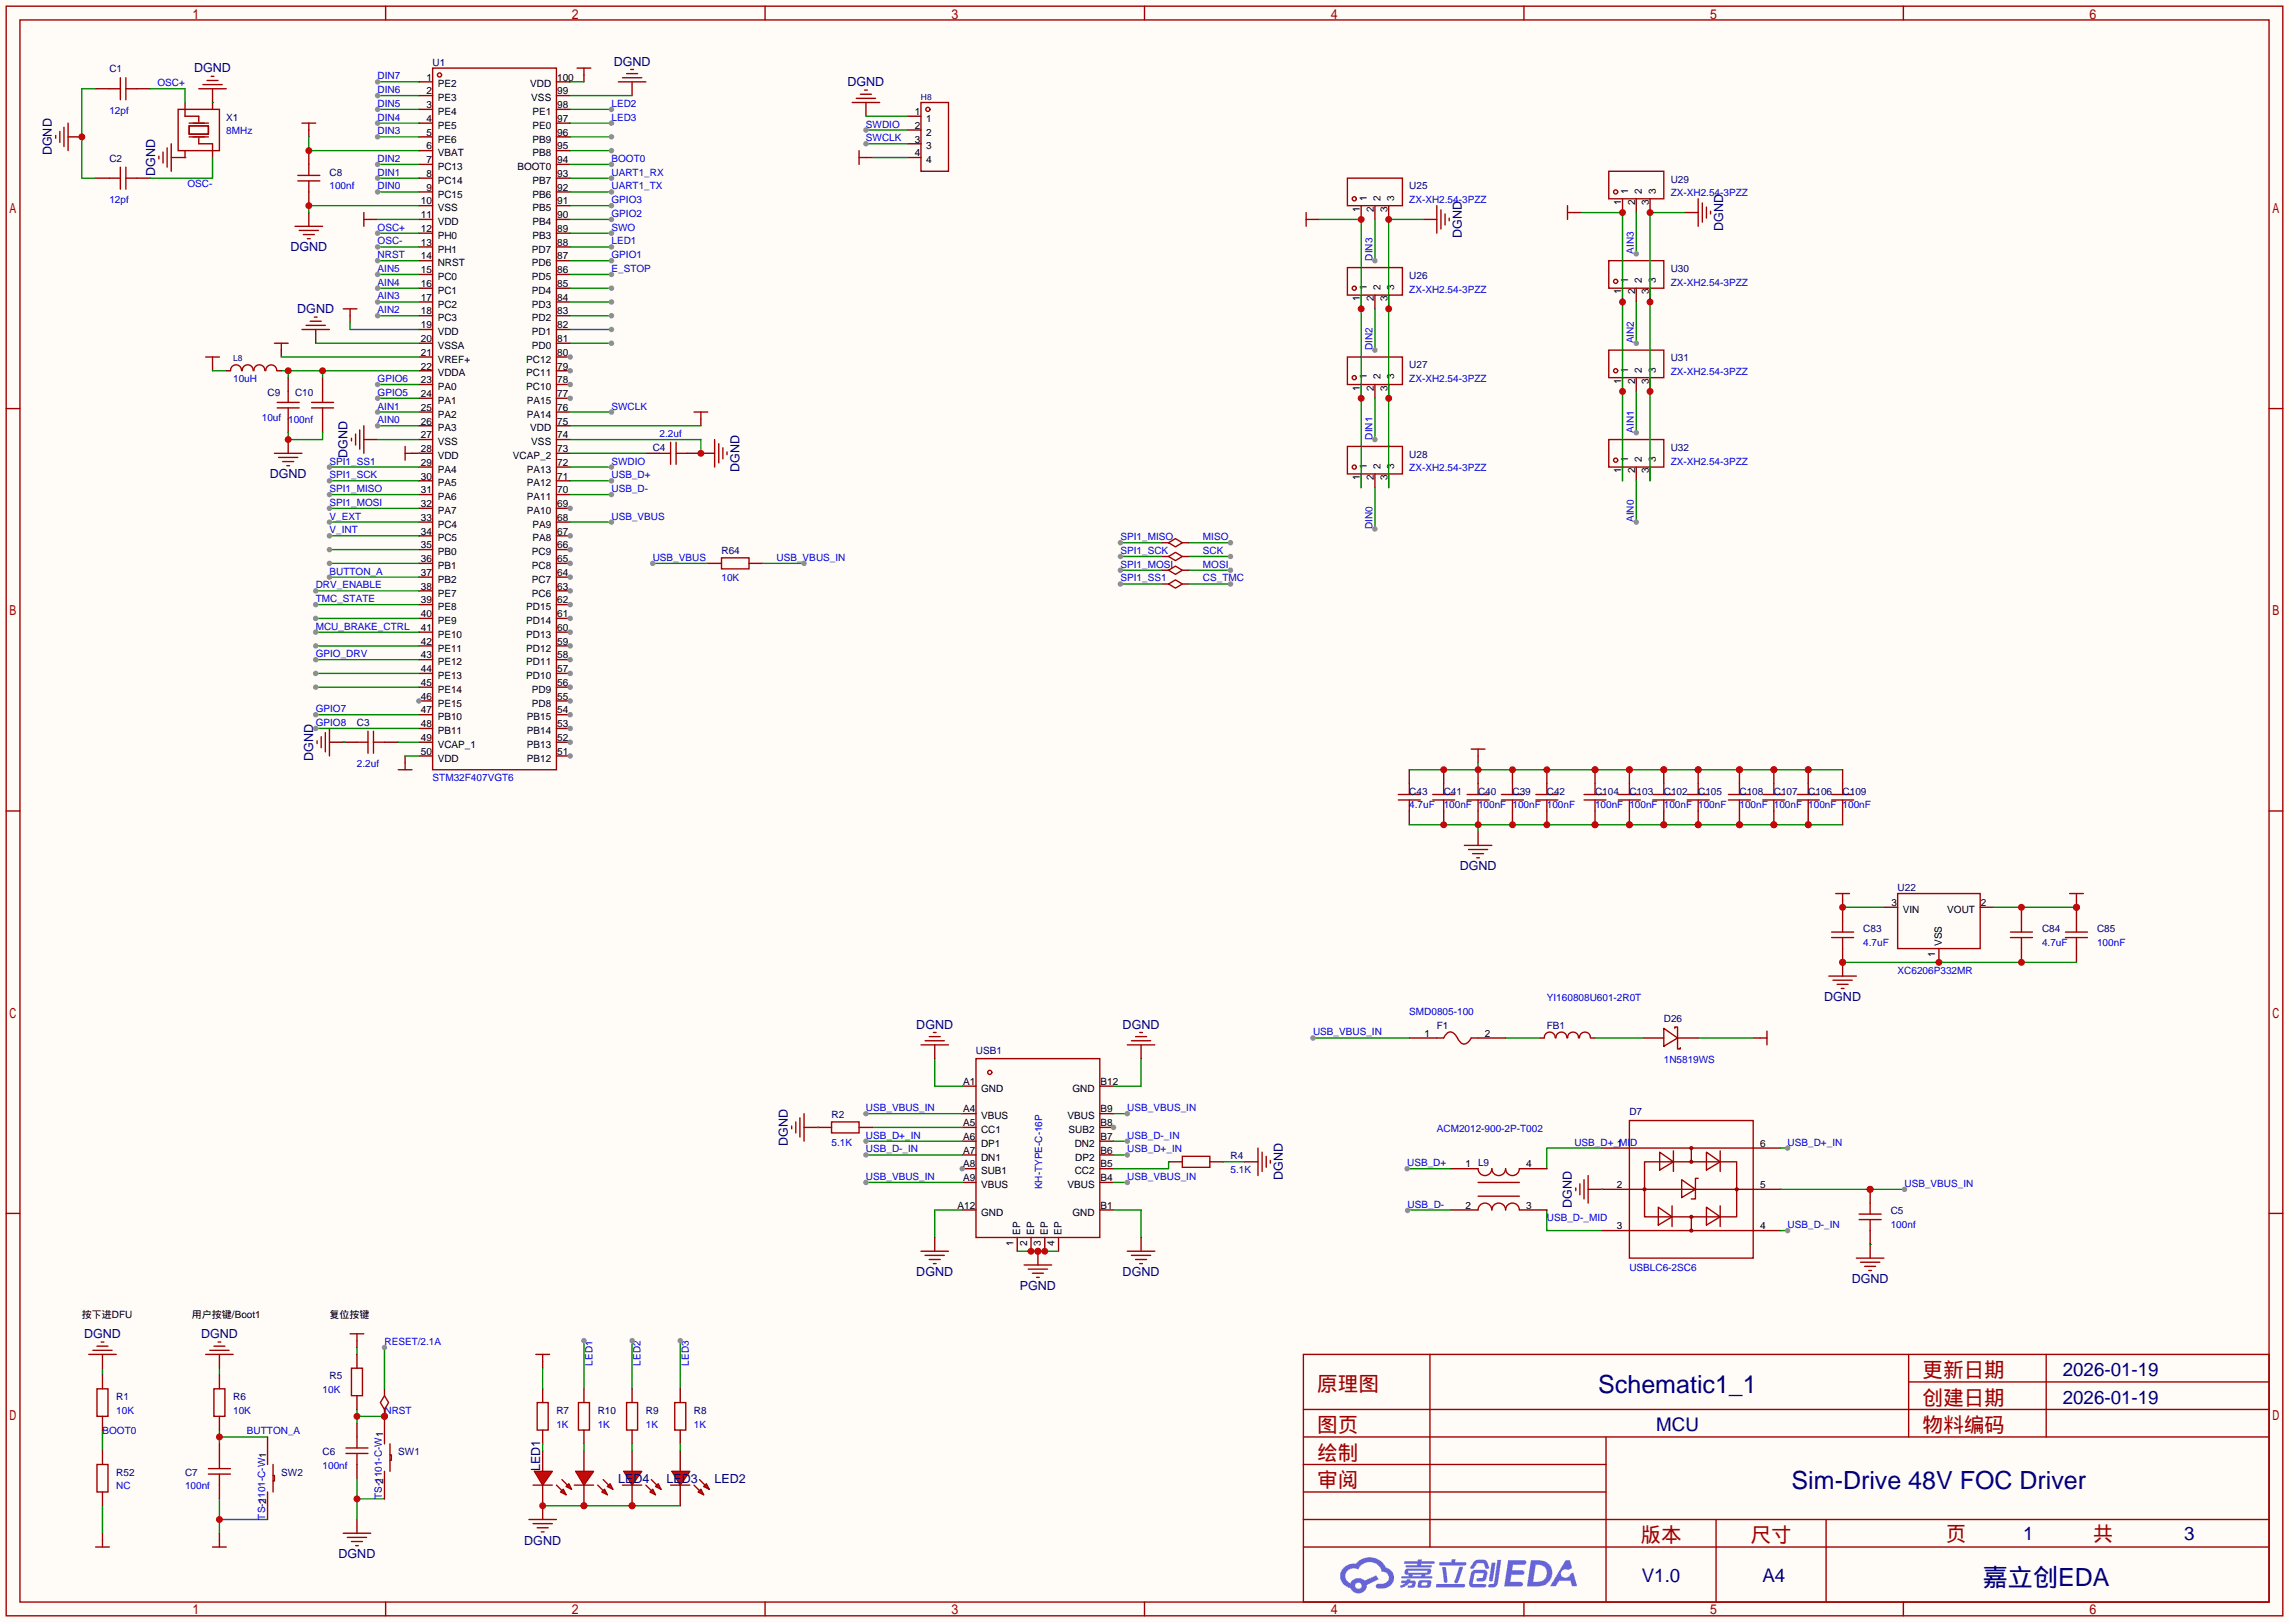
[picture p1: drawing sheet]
<svg xmlns="http://www.w3.org/2000/svg" width="423mm" height="299mm" viewBox="0 0 423 299" stroke-linecap="round" stroke-linejoin="round" font-family="sans-serif">
<defs><g id="words">
<g font-size="4.6" fill="#000080">
<text x="295.1" y="257.2">Schematic1_1</text>
<text x="330.8" y="275">Sim-Drive 48V FOC Driver</text>
<text x="366.2" y="292.8">嘉立创EDA</text>
</g>
<g font-size="3.8" fill="#a00000">
<text x="243.2" y="256.8">原理图</text>
<text x="355" y="254.3">更新日期</text>
<text x="355" y="259.3">创建日期</text>
<text x="243.2" y="269.5">绘制</text>
<text x="243.2" y="264.4">图页</text>
<text x="355" y="264.4">物料编码</text>
<text x="243.2" y="274.6">审阅</text>
<text x="302.9" y="284.7">版本</text>
<text x="323.2" y="284.7">尺寸</text>
<text x="359.3" y="284.5">页</text>
<text x="386.5" y="284.5">共</text>
</g>
<g font-size="3.5" fill="#000080">
<text x="380.9" y="254">2026-01-19</text>
<text x="380.9" y="259.1">2026-01-19</text>
<text x="305.8" y="264.2">MCU</text>
<text x="373.6" y="284.3">1</text>
<text x="403.3" y="284.3">3</text>
<text x="303.1" y="292.1">V1.0</text>
<text x="325.4" y="292.1">A4</text>
</g>
<g font-size="2.3" fill="#000080">
<text x="35.8" y="13.4">DGND</text>
<text x="113.3" y="12.1">DGND</text>
<text x="156.5" y="15.9">DGND</text>
<text x="9.6" y="28.7" transform="rotate(-90 9.6 28.7)">DGND</text>
<text x="28.6" y="32.5" transform="rotate(-90 28.6 32.5)">DGND</text>
<text x="53.6" y="46.4">DGND</text>
<text x="269.9" y="43.9" transform="rotate(-90 269.9 43.9)">DGND</text>
<text x="318.2" y="42.6" transform="rotate(-90 318.2 42.6)">DGND</text>
<text x="54.9" y="57.8">DGND</text>
<text x="49.8" y="88.3">DGND</text>
<text x="64.2" y="84.6" transform="rotate(-90 64.2 84.6)">DGND</text>
<text x="136.6" y="87.1" transform="rotate(-90 136.6 87.1)">DGND</text>
<text x="57.8" y="140.4" transform="rotate(-90 57.8 140.4)">DGND</text>
<text x="269.5" y="160.7">DGND</text>
<text x="336.8" y="184.8">DGND</text>
<text x="169.2" y="189.9">DGND</text>
<text x="207.3" y="189.9">DGND</text>
<text x="145.5" y="211.6" transform="rotate(-90 145.5 211.6)">DGND</text>
<text x="236.9" y="217.9" transform="rotate(-90 236.9 217.9)">DGND</text>
<text x="290.2" y="223" transform="rotate(-90 290.2 223)">DGND</text>
<text x="169.2" y="235.6">DGND</text>
<text x="188.3" y="238.2">PGND</text>
<text x="207.3" y="235.6">DGND</text>
<text x="341.9" y="236.9">DGND</text>
<text x="15.5" y="247.1">DGND</text>
<text x="37.1" y="247.1">DGND</text>
<text x="99.7" y="271.7" transform="rotate(-90 99.7 271.7)">LED1</text>
<text x="114.2" y="273.7">LED4</text>
<text x="123.1" y="273.7">LED3</text>
<text x="132" y="273.7">LED2</text>
<text x="62.5" y="287.7">DGND</text>
<text x="96.8" y="285.2">DGND</text>
</g>
<g font-size="1.8" fill="#000080">
<text x="20.2" y="13.4">C1</text>
<text x="79.9" y="12.1">U1</text>
<text x="41.8" y="22.3">X1</text>
<text x="20.2" y="29.9">C2</text>
<text x="60.8" y="32.4">C8</text>
<text x="260.2" y="35">U25</text>
<text x="308.5" y="33.7">U29</text>
<text x="260.2" y="51.5">U26</text>
<text x="308.5" y="50.2">U30</text>
<text x="260.2" y="68">U27</text>
<text x="308.5" y="66.7">U31</text>
<text x="49.4" y="73.1">C9</text>
<text x="54.5" y="73.1">C10</text>
<text x="120.5" y="83.2">C4</text>
<text x="308.5" y="83.2">U32</text>
<text x="260.2" y="84.5">U28</text>
<text x="133.2" y="102.3">R64</text>
<text x="65.9" y="134">C3</text>
<text x="260.2" y="146.7">C43</text>
<text x="266.6" y="146.7">C41</text>
<text x="272.9" y="146.7">C40</text>
<text x="279.3" y="146.7">C39</text>
<text x="285.6" y="146.7">C42</text>
<text x="294.5" y="146.7">C104</text>
<text x="300.9" y="146.7">C103</text>
<text x="307.2" y="146.7">C102</text>
<text x="313.6" y="146.7">C105</text>
<text x="321.2" y="146.7">C108</text>
<text x="327.5" y="146.7">C107</text>
<text x="333.9" y="146.7">C106</text>
<text x="340.2" y="146.7">C109</text>
<text x="350.4" y="164.5">U22</text>
<text x="344" y="172.1">C83</text>
<text x="377.1" y="172.1">C84</text>
<text x="387.2" y="172.1">C85</text>
<text x="265.3" y="189.9">F1</text>
<text x="285.6" y="189.9">FB1</text>
<text x="307.2" y="188.6">D26</text>
<text x="180.2" y="194.6">USB1</text>
<text x="153.5" y="206.4">R2</text>
<text x="300.9" y="205.8">D7</text>
<text x="227.2" y="214">R4</text>
<text x="349.1" y="224.2">C5</text>
<text x="60.8" y="254.7">R5</text>
<text x="21.5" y="258.5">R1</text>
<text x="43.1" y="258.5">R6</text>
<text x="102.7" y="261">R7</text>
<text x="110.4" y="261">R10</text>
<text x="119.3" y="261">R9</text>
<text x="128.1" y="261">R8</text>
<text x="59.6" y="268.7">C6</text>
<text x="73.5" y="268.7">SW1</text>
<text x="21.5" y="272.5">R52</text>
<text x="34.2" y="272.5">C7</text>
<text x="51.9" y="272.5">SW2</text>
</g>
<g font-size="1.8" fill="#00f">
<text x="29.1" y="15.9">OSC+</text>
<text x="69.7" y="14.7">DIN7</text>
<text x="69.7" y="17.2">DIN6</text>
<text x="20.2" y="21">12pf</text>
<text x="69.7" y="19.7">DIN5</text>
<text x="69.7" y="22.3">DIN4</text>
<text x="112.9" y="22.3">LED3</text>
<text x="112.9" y="19.7">LED2</text>
<text x="159.9" y="23.5">SWDIO</text>
<text x="41.8" y="24.8">8MHz</text>
<text x="69.7" y="24.8">DIN3</text>
<text x="69.7" y="29.9">DIN2</text>
<text x="112.9" y="29.9">BOOT0</text>
<text x="159.9" y="26.1">SWCLK</text>
<text x="34.6" y="34.5">OSC-</text>
<text x="60.8" y="35">100nf</text>
<text x="69.7" y="32.4">DIN1</text>
<text x="69.7" y="35">DIN0</text>
<text x="112.9" y="35">UART1_TX</text>
<text x="112.9" y="32.4">UART1_RX</text>
<text x="20.2" y="37.5">12pf</text>
<text x="112.9" y="40.1">GPIO2</text>
<text x="112.9" y="37.5">GPIO3</text>
<text x="260.2" y="37.5">ZX-XH2.54-3PZZ</text>
<text x="308.5" y="36.2">ZX-XH2.54-3PZZ</text>
<text x="69.7" y="42.6">OSC+</text>
<text x="69.7" y="45.1">OSC-</text>
<text x="69.7" y="47.7">NRST</text>
<text x="112.9" y="42.6">SWO</text>
<text x="112.9" y="45.1">LED1</text>
<text x="112.9" y="47.7">GPIO1</text>
<text x="301.7" y="46.9" transform="rotate(-90 301.7 46.9)">AIN3</text>
<text x="69.7" y="50.2">AIN5</text>
<text x="69.7" y="52.8">AIN4</text>
<text x="112.9" y="50.2">E_STOP</text>
<text x="253.4" y="48.1" transform="rotate(-90 253.4 48.1)">DIN3</text>
<text x="308.5" y="52.8">ZX-XH2.54-3PZZ</text>
<text x="69.7" y="55.3">AIN3</text>
<text x="69.7" y="57.8">AIN2</text>
<text x="260.2" y="54">ZX-XH2.54-3PZZ</text>
<text x="253.4" y="64.6" transform="rotate(-90 253.4 64.6)">DIN2</text>
<text x="301.7" y="63.4" transform="rotate(-90 301.7 63.4)">AIN2</text>
<text x="43.1" y="70.5">10uH</text>
<text x="69.7" y="70.5">GPIO6</text>
<text x="260.2" y="70.5">ZX-XH2.54-3PZZ</text>
<text x="308.5" y="69.3">ZX-XH2.54-3PZZ</text>
<text x="48.3" y="77.6">10uf</text>
<text x="69.7" y="73.1">GPIO5</text>
<text x="69.7" y="75.6">AIN1</text>
<text x="112.9" y="75.6">SWCLK</text>
<text x="53.2" y="78.2">100nf</text>
<text x="69.7" y="78.2">AIN0</text>
<text x="121.8" y="80.7">2.2uf</text>
<text x="253.4" y="81.2" transform="rotate(-90 253.4 81.2)">DIN1</text>
<text x="301.7" y="79.9" transform="rotate(-90 301.7 79.9)">AIN1</text>
<text x="60.8" y="85.8">SPI1_SS1</text>
<text x="60.8" y="88.3">SPI1_SCK</text>
<text x="112.9" y="88.3">USB_D+</text>
<text x="112.9" y="85.8">SWDIO</text>
<text x="260.2" y="87">ZX-XH2.54-3PZZ</text>
<text x="308.5" y="85.8">ZX-XH2.54-3PZZ</text>
<text x="60.8" y="90.9">SPI1_MISO</text>
<text x="60.8" y="93.4">SPI1_MOSI</text>
<text x="60.8" y="95.9">V_EXT</text>
<text x="112.9" y="95.9">USB_VBUS</text>
<text x="112.9" y="90.9">USB_D-</text>
<text x="60.8" y="98.5">V_INT</text>
<text x="206.9" y="99.7">SPI1_MISO</text>
<text x="222.1" y="99.7">MISO</text>
<text x="253.4" y="97.7" transform="rotate(-90 253.4 97.7)">DIN0</text>
<text x="301.7" y="96.4" transform="rotate(-90 301.7 96.4)">AIN0</text>
<text x="60.8" y="106.1">BUTTON_A</text>
<text x="120.5" y="103.6">USB_VBUS</text>
<text x="133.2" y="107.4">10K</text>
<text x="143.4" y="103.6">USB_VBUS_IN</text>
<text x="206.9" y="102.3">SPI1_SCK</text>
<text x="206.9" y="104.8">SPI1_MOSI</text>
<text x="206.9" y="107.4">SPI1_SS1</text>
<text x="222.1" y="102.3">SCK</text>
<text x="222.1" y="104.8">MOSI</text>
<text x="222.1" y="107.4">CS_TMC</text>
<text x="58.3" y="108.6">DRV_ENABLE</text>
<text x="58.3" y="111.2">TMC_STATE</text>
<text x="58.3" y="116.3">MCU_BRAKE_CTRL</text>
<text x="58.3" y="121.3">GPIO_DRV</text>
<text x="58.3" y="131.5">GPIO7</text>
<text x="58.3" y="134">GPIO8</text>
<text x="65.9" y="141.7">2.2uf</text>
<text x="79.9" y="144.2">STM32F407VGT6</text>
<text x="260.2" y="149.3">4.7uF</text>
<text x="266.6" y="149.3">100nF</text>
<text x="272.9" y="149.3">100nF</text>
<text x="279.3" y="149.3">100nF</text>
<text x="285.6" y="149.3">100nF</text>
<text x="294.5" y="149.3">100nF</text>
<text x="300.9" y="149.3">100nF</text>
<text x="307.2" y="149.3">100nF</text>
<text x="313.6" y="149.3">100nF</text>
<text x="321.2" y="149.3">100nF</text>
<text x="327.5" y="149.3">100nF</text>
<text x="333.9" y="149.3">100nF</text>
<text x="340.2" y="149.3">100nF</text>
<text x="344" y="174.7">4.7uF</text>
<text x="350.4" y="179.8">XC6206P332MR</text>
<text x="377.1" y="174.7">4.7uF</text>
<text x="387.2" y="174.7">100nF</text>
<text x="285.6" y="184.8">YI160808U601-2R0T</text>
<text x="242.4" y="191.2">USB_VBUS_IN</text>
<text x="260.2" y="187.4">SMD0805-100</text>
<text x="307.2" y="196.3">1N5819WS</text>
<text x="159.9" y="205.2">USB_VBUS_IN</text>
<text x="208.2" y="205.2">USB_VBUS_IN</text>
<text x="265.3" y="209">ACM2012-900-2P-T002</text>
<text x="153.5" y="211.5">5.1K</text>
<text x="159.9" y="210.2">USB_D+_IN</text>
<text x="159.9" y="212.8">USB_D-_IN</text>
<text x="208.2" y="212.8">USB_D+_IN</text>
<text x="208.2" y="210.2">USB_D-_IN</text>
<text x="259.8" y="215.3">USB_D+</text>
<text x="290.7" y="211.5">USB_D+_MID</text>
<text x="330.1" y="211.5">USB_D+_IN</text>
<text x="159.9" y="217.9">USB_VBUS_IN</text>
<text x="192.5" y="219.6" transform="rotate(-90 192.5 219.6)">KH-TYPE-C-16P</text>
<text x="208.2" y="217.9">USB_VBUS_IN</text>
<text x="227.2" y="216.6">5.1K</text>
<text x="351.7" y="219.1">USB_VBUS_IN</text>
<text x="259.9" y="223">USB_D-</text>
<text x="285.6" y="225.5">USB_D-_MID</text>
<text x="330.1" y="226.7">USB_D-_IN</text>
<text x="349.1" y="226.7">100nf</text>
<text x="300.9" y="234.7">USBLC6-2SC6</text>
<text x="71" y="248.3">RESET/2.1A</text>
<text x="59.6" y="257.2">10K</text>
<text x="109.4" y="252.1" transform="rotate(-90 109.4 252.1)">LED1</text>
<text x="118.3" y="252.1" transform="rotate(-90 118.3 252.1)">LED2</text>
<text x="127.2" y="252.1" transform="rotate(-90 127.2 252.1)">LED3</text>
<text x="21.5" y="261">10K</text>
<text x="43.1" y="261">10K</text>
<text x="71" y="261">NRST</text>
<text x="102.7" y="263.6">1K</text>
<text x="110.4" y="263.6">1K</text>
<text x="119.3" y="263.6">1K</text>
<text x="128.1" y="263.6">1K</text>
<text x="18.9" y="264.8">BOOT0</text>
<text x="45.6" y="264.8">BUTTON_A</text>
<text x="21.5" y="275">NC</text>
<text x="34.2" y="275">100nf</text>
<text x="59.6" y="271.2">100nf</text>
<text x="48.9" y="280.5" transform="rotate(-90 48.9 280.5)">TS-1101-C-W1</text>
<text x="70.5" y="276.7" transform="rotate(-90 70.5 276.7)">TS-1101-C-W1</text>
</g>
<g font-size="1.8">
<text x="78.7" y="14.9">1</text>
<text x="78.7" y="17.4">2</text>
<text x="80.8" y="16.2">PE2</text>
<text x="97.9" y="16.2">VDD</text>
<text x="102.9" y="17.4">99</text>
<text x="102.9" y="14.9">100</text>
<text x="78.7" y="20">3</text>
<text x="78.7" y="22.5">4</text>
<text x="80.8" y="18.7">PE3</text>
<text x="80.8" y="21.2">PE4</text>
<text x="80.8" y="23.8">PE5</text>
<text x="98.1" y="18.7">VSS</text>
<text x="98.3" y="23.8">PE0</text>
<text x="98.3" y="21.2">PE1</text>
<text x="102.9" y="22.5">97</text>
<text x="102.9" y="20">98</text>
<text x="168.9" y="21.2">1</text>
<text x="168.9" y="23.8">2</text>
<text x="171" y="22.5">1</text>
<text x="78.7" y="25">5</text>
<text x="78.7" y="27.6">6</text>
<text x="80.8" y="26.3">PE6</text>
<text x="80.8" y="28.9">VBAT</text>
<text x="98.3" y="28.9">PB8</text>
<text x="98.3" y="26.3">PB9</text>
<text x="102.9" y="27.6">95</text>
<text x="102.9" y="25">96</text>
<text x="168.9" y="26.3">3</text>
<text x="168.9" y="28.9">4</text>
<text x="171" y="25">2</text>
<text x="171" y="27.6">3</text>
<text x="78.7" y="30.1">7</text>
<text x="78.7" y="32.7">8</text>
<text x="78.7" y="35.2">9</text>
<text x="80.8" y="31.4">PC13</text>
<text x="80.8" y="33.9">PC14</text>
<text x="95.5" y="31.4">BOOT0</text>
<text x="98.3" y="33.9">PB7</text>
<text x="102.9" y="35.2">92</text>
<text x="102.9" y="32.7">93</text>
<text x="102.9" y="30.1">94</text>
<text x="171" y="30.1">4</text>
<text x="300.6" y="35.8" transform="rotate(-90 300.6 35.8)">1</text>
<text x="303.2" y="35.8" transform="rotate(-90 303.2 35.8)">2</text>
<text x="305.7" y="35.8" transform="rotate(-90 305.7 35.8)">3</text>
<text x="77.7" y="37.7">10</text>
<text x="77.7" y="40.3">11</text>
<text x="80.8" y="36.5">PC15</text>
<text x="80.8" y="39">VSS</text>
<text x="80.8" y="41.6">VDD</text>
<text x="98.3" y="41.6">PB4</text>
<text x="98.3" y="39">PB5</text>
<text x="98.3" y="36.5">PB6</text>
<text x="102.9" y="40.3">90</text>
<text x="102.9" y="37.7">91</text>
<text x="251.1" y="39.1" transform="rotate(-90 251.1 39.1)">1</text>
<text x="252.4" y="37" transform="rotate(-90 252.4 37)">1</text>
<text x="253.6" y="39.1" transform="rotate(-90 253.6 39.1)">2</text>
<text x="254.9" y="37" transform="rotate(-90 254.9 37)">2</text>
<text x="256.2" y="39.1" transform="rotate(-90 256.2 39.1)">3</text>
<text x="257.5" y="37" transform="rotate(-90 257.5 37)">3</text>
<text x="299.4" y="37.9" transform="rotate(-90 299.4 37.9)">1</text>
<text x="301.9" y="37.9" transform="rotate(-90 301.9 37.9)">2</text>
<text x="304.4" y="37.9" transform="rotate(-90 304.4 37.9)">3</text>
<text x="77.7" y="42.8">12</text>
<text x="77.7" y="45.4">13</text>
<text x="77.7" y="47.9">14</text>
<text x="80.8" y="44.1">PH0</text>
<text x="80.8" y="46.6">PH1</text>
<text x="98.2" y="46.6">PD7</text>
<text x="98.3" y="44.1">PB3</text>
<text x="102.9" y="47.9">87</text>
<text x="102.9" y="45.4">88</text>
<text x="102.9" y="42.8">89</text>
<text x="77.7" y="50.4">15</text>
<text x="77.7" y="53">16</text>
<text x="80.8" y="49.2">NRST</text>
<text x="80.8" y="51.7">PC0</text>
<text x="98.2" y="51.7">PD5</text>
<text x="98.2" y="49.2">PD6</text>
<text x="102.9" y="53">85</text>
<text x="102.9" y="50.4">86</text>
<text x="252.4" y="53.5" transform="rotate(-90 252.4 53.5)">1</text>
<text x="254.9" y="53.5" transform="rotate(-90 254.9 53.5)">2</text>
<text x="257.5" y="53.5" transform="rotate(-90 257.5 53.5)">3</text>
<text x="300.6" y="52.3" transform="rotate(-90 300.6 52.3)">1</text>
<text x="303.2" y="52.3" transform="rotate(-90 303.2 52.3)">2</text>
<text x="305.7" y="52.3" transform="rotate(-90 305.7 52.3)">3</text>
<text x="77.7" y="55.5">17</text>
<text x="77.7" y="58.1">18</text>
<text x="80.8" y="54.3">PC1</text>
<text x="80.8" y="56.8">PC2</text>
<text x="80.8" y="59.3">PC3</text>
<text x="98.2" y="59.3">PD2</text>
<text x="98.2" y="56.8">PD3</text>
<text x="98.2" y="54.3">PD4</text>
<text x="102.9" y="58.1">83</text>
<text x="102.9" y="55.5">84</text>
<text x="251.1" y="55.6" transform="rotate(-90 251.1 55.6)">1</text>
<text x="253.6" y="55.6" transform="rotate(-90 253.6 55.6)">2</text>
<text x="256.2" y="55.6" transform="rotate(-90 256.2 55.6)">3</text>
<text x="299.4" y="54.4" transform="rotate(-90 299.4 54.4)">1</text>
<text x="301.9" y="54.4" transform="rotate(-90 301.9 54.4)">2</text>
<text x="304.4" y="54.4" transform="rotate(-90 304.4 54.4)">3</text>
<text x="77.7" y="60.6">19</text>
<text x="77.7" y="63.1">20</text>
<text x="77.7" y="65.7">21</text>
<text x="80.8" y="61.9">VDD</text>
<text x="80.8" y="64.4">VSSA</text>
<text x="98.2" y="64.4">PD0</text>
<text x="98.2" y="61.9">PD1</text>
<text x="102.9" y="65.7">80</text>
<text x="102.9" y="63.1">81</text>
<text x="102.9" y="60.6">82</text>
<text x="77.7" y="68.2">22</text>
<text x="77.7" y="70.8">23</text>
<text x="80.8" y="67">VREF+</text>
<text x="80.8" y="69.5">VDDA</text>
<text x="97.2" y="69.5">PC11</text>
<text x="97.2" y="67">PC12</text>
<text x="102.9" y="70.8">78</text>
<text x="102.9" y="68.2">79</text>
<text x="252.4" y="70.1" transform="rotate(-90 252.4 70.1)">1</text>
<text x="254.9" y="70.1" transform="rotate(-90 254.9 70.1)">2</text>
<text x="257.5" y="70.1" transform="rotate(-90 257.5 70.1)">3</text>
<text x="299.4" y="70.9" transform="rotate(-90 299.4 70.9)">1</text>
<text x="300.6" y="68.8" transform="rotate(-90 300.6 68.8)">1</text>
<text x="301.9" y="70.9" transform="rotate(-90 301.9 70.9)">2</text>
<text x="303.2" y="68.8" transform="rotate(-90 303.2 68.8)">2</text>
<text x="304.4" y="70.9" transform="rotate(-90 304.4 70.9)">3</text>
<text x="305.7" y="68.8" transform="rotate(-90 305.7 68.8)">3</text>
<text x="77.7" y="73.3">24</text>
<text x="77.7" y="75.8">25</text>
<text x="80.8" y="72">PA0</text>
<text x="80.8" y="74.6">PA1</text>
<text x="80.8" y="77.1">PA2</text>
<text x="97.2" y="72">PC10</text>
<text x="97.3" y="77.1">PA14</text>
<text x="97.3" y="74.6">PA15</text>
<text x="102.9" y="75.8">76</text>
<text x="102.9" y="73.3">77</text>
<text x="251.1" y="72.1" transform="rotate(-90 251.1 72.1)">1</text>
<text x="253.6" y="72.1" transform="rotate(-90 253.6 72.1)">2</text>
<text x="256.2" y="72.1" transform="rotate(-90 256.2 72.1)">3</text>
<text x="77.7" y="78.4">26</text>
<text x="77.7" y="80.9">27</text>
<text x="77.7" y="83.5">28</text>
<text x="80.8" y="79.7">PA3</text>
<text x="80.8" y="82.2">VSS</text>
<text x="97.9" y="79.7">VDD</text>
<text x="98.1" y="82.2">VSS</text>
<text x="102.9" y="83.5">73</text>
<text x="102.9" y="80.9">74</text>
<text x="102.9" y="78.4">75</text>
<text x="77.7" y="86">29</text>
<text x="77.7" y="88.5">30</text>
<text x="80.8" y="84.7">VDD</text>
<text x="80.8" y="87.3">PA4</text>
<text x="80.8" y="89.8">PA5</text>
<text x="94.7" y="84.7">VCAP_2</text>
<text x="97.3" y="89.8">PA12</text>
<text x="97.3" y="87.3">PA13</text>
<text x="102.9" y="88.5">71</text>
<text x="102.9" y="86">72</text>
<text x="251.1" y="88.7" transform="rotate(-90 251.1 88.7)">1</text>
<text x="252.4" y="86.6" transform="rotate(-90 252.4 86.6)">1</text>
<text x="253.6" y="88.7" transform="rotate(-90 253.6 88.7)">2</text>
<text x="254.9" y="86.6" transform="rotate(-90 254.9 86.6)">2</text>
<text x="256.2" y="88.7" transform="rotate(-90 256.2 88.7)">3</text>
<text x="257.5" y="86.6" transform="rotate(-90 257.5 86.6)">3</text>
<text x="299.4" y="87.4" transform="rotate(-90 299.4 87.4)">1</text>
<text x="300.6" y="85.3" transform="rotate(-90 300.6 85.3)">1</text>
<text x="301.9" y="87.4" transform="rotate(-90 301.9 87.4)">2</text>
<text x="303.2" y="85.3" transform="rotate(-90 303.2 85.3)">2</text>
<text x="304.4" y="87.4" transform="rotate(-90 304.4 87.4)">3</text>
<text x="305.7" y="85.3" transform="rotate(-90 305.7 85.3)">3</text>
<text x="77.7" y="91.1">31</text>
<text x="77.7" y="93.6">32</text>
<text x="80.8" y="92.4">PA6</text>
<text x="80.8" y="94.9">PA7</text>
<text x="97.3" y="94.9">PA10</text>
<text x="97.3" y="92.4">PA11</text>
<text x="102.9" y="93.6">69</text>
<text x="102.9" y="91.1">70</text>
<text x="77.7" y="96.2">33</text>
<text x="77.7" y="98.7">34</text>
<text x="77.7" y="101.2">35</text>
<text x="80.8" y="97.4">PC4</text>
<text x="80.8" y="100">PC5</text>
<text x="98.3" y="100">PA8</text>
<text x="98.3" y="97.4">PA9</text>
<text x="102.9" y="101.2">66</text>
<text x="102.9" y="98.7">67</text>
<text x="102.9" y="96.2">68</text>
<text x="77.7" y="103.8">36</text>
<text x="77.7" y="106.3">37</text>
<text x="80.8" y="102.5">PB0</text>
<text x="80.8" y="105.1">PB1</text>
<text x="80.8" y="107.6">PB2</text>
<text x="98.2" y="107.6">PC7</text>
<text x="98.2" y="105.1">PC8</text>
<text x="98.2" y="102.5">PC9</text>
<text x="102.9" y="106.3">64</text>
<text x="102.9" y="103.8">65</text>
<text x="77.7" y="108.9">38</text>
<text x="77.7" y="111.4">39</text>
<text x="77.7" y="113.9">40</text>
<text x="80.8" y="110.1">PE7</text>
<text x="80.8" y="112.7">PE8</text>
<text x="97.2" y="112.7">PD15</text>
<text x="98.2" y="110.1">PC6</text>
<text x="102.9" y="113.9">61</text>
<text x="102.9" y="111.4">62</text>
<text x="102.9" y="108.9">63</text>
<text x="77.7" y="116.5">41</text>
<text x="77.7" y="119">42</text>
<text x="80.8" y="115.2">PE9</text>
<text x="80.8" y="117.8">PE10</text>
<text x="97.2" y="117.8">PD13</text>
<text x="97.2" y="115.2">PD14</text>
<text x="102.9" y="119">59</text>
<text x="102.9" y="116.5">60</text>
<text x="77.7" y="121.6">43</text>
<text x="77.7" y="124.1">44</text>
<text x="80.8" y="120.3">PE11</text>
<text x="80.8" y="122.8">PE12</text>
<text x="80.8" y="125.4">PE13</text>
<text x="97.2" y="125.4">PD10</text>
<text x="97.2" y="122.8">PD11</text>
<text x="97.2" y="120.3">PD12</text>
<text x="102.9" y="124.1">57</text>
<text x="102.9" y="121.6">58</text>
<text x="77.7" y="126.6">45</text>
<text x="77.7" y="129.2">46</text>
<text x="77.7" y="131.7">47</text>
<text x="80.8" y="127.9">PE14</text>
<text x="80.8" y="130.5">PE15</text>
<text x="98.2" y="130.5">PD8</text>
<text x="98.2" y="127.9">PD9</text>
<text x="102.9" y="131.7">54</text>
<text x="102.9" y="129.2">55</text>
<text x="102.9" y="126.6">56</text>
<text x="77.7" y="134.3">48</text>
<text x="77.7" y="136.8">49</text>
<text x="80.8" y="133">PB10</text>
<text x="80.8" y="135.5">PB11</text>
<text x="97.3" y="135.5">PB14</text>
<text x="97.3" y="133">PB15</text>
<text x="102.9" y="136.8">52</text>
<text x="102.9" y="134.3">53</text>
<text x="77.7" y="139.3">50</text>
<text x="80.8" y="138.1">VCAP_1</text>
<text x="80.8" y="140.6">VDD</text>
<text x="97.3" y="140.6">PB12</text>
<text x="97.3" y="138.1">PB13</text>
<text x="102.9" y="139.3">51</text>
<text x="349.2" y="167.3">3</text>
<text x="365.8" y="167.3">2</text>
<text x="351.3" y="168.6">VIN</text>
<text x="359.6" y="168.6">VOUT</text>
<text x="357.3" y="176.8" transform="rotate(-90 357.3 176.8)">1</text>
<text x="358.6" y="174.7" transform="rotate(-90 358.6 174.7)">VSS</text>
<text x="263" y="191.4">1</text>
<text x="274.2" y="191.4">2</text>
<text x="177.8" y="200.3">A1</text>
<text x="181.2" y="201.6">GND</text>
<text x="198" y="201.6">GND</text>
<text x="203.2" y="200.3">B12</text>
<text x="177.8" y="207.9">A5</text>
<text x="177.8" y="205.4">A4</text>
<text x="181.2" y="209.2">CC1</text>
<text x="181.2" y="206.7">VBUS</text>
<text x="197.1" y="206.7">VBUS</text>
<text x="197.3" y="209.2">SUB2</text>
<text x="203.2" y="205.4">B9</text>
<text x="203.2" y="207.9">B8</text>
<text x="177.8" y="215.5">A8</text>
<text x="177.8" y="213">A7</text>
<text x="177.8" y="210.5">A6</text>
<text x="181.2" y="214.3">DN1</text>
<text x="181.2" y="211.7">DP1</text>
<text x="198.4" y="211.7">DN2</text>
<text x="198.5" y="214.3">DP2</text>
<text x="203.2" y="210.5">B7</text>
<text x="203.2" y="213">B6</text>
<text x="203.2" y="215.5">B5</text>
<text x="270.6" y="215.5">1 L9</text>
<text x="281.8" y="215.5">4</text>
<text x="298.6" y="211.7">1</text>
<text x="325" y="211.7">6</text>
<text x="177.8" y="218.1">A9</text>
<text x="181.2" y="219.4">VBUS</text>
<text x="181.2" y="216.8">SUB1</text>
<text x="197.1" y="219.4">VBUS</text>
<text x="198.4" y="216.8">CC2</text>
<text x="203.2" y="218.1">B4</text>
<text x="298.6" y="219.4">2</text>
<text x="325" y="219.4">5</text>
<text x="176.8" y="223.2">A12</text>
<text x="181.2" y="224.4">GND</text>
<text x="198" y="224.4">GND</text>
<text x="203.2" y="223.2">B1</text>
<text x="270.6" y="223.2">2</text>
<text x="281.8" y="223.2">3</text>
<text x="298.6" y="227">3</text>
<text x="325" y="227">4</text>
<text x="187.1" y="230.1" transform="rotate(-90 187.1 230.1)">1</text>
<text x="188.4" y="228" transform="rotate(-90 188.4 228)">EP</text>
<text x="189.7" y="230.1" transform="rotate(-90 189.7 230.1)">2</text>
<text x="190.9" y="228" transform="rotate(-90 190.9 228)">EP</text>
<text x="192.2" y="230.1" transform="rotate(-90 192.2 230.1)">3</text>
<text x="193.5" y="228" transform="rotate(-90 193.5 228)">EP</text>
<text x="194.7" y="230.1" transform="rotate(-90 194.7 230.1)">4</text>
<text x="196" y="228" transform="rotate(-90 196 228)">EP</text>
<text x="15.1" y="243.3">按下进DFU</text>
<text x="35.4" y="243.3">用户按键/Boot1</text>
<text x="60.8" y="243.3">复位按键</text>
<text x="70.8" y="273.9" transform="rotate(-90 70.8 273.9)">2</text>
<text x="49.2" y="277.8" transform="rotate(-90 49.2 277.8)">2</text>
</g>
<g font-size="1.6" fill="#000080">
<text x="170.1" y="18.5">H8</text>
<text x="43.1" y="66.7">L8</text>
</g>
</g></defs>
<path d="M0 0h422.7v299.5h-422.7z" fill="#fffcf7"/>
<g fill="none" stroke="#a10000" stroke-width=".25">
<path d="M1.1 1.1h420.4v297.2h-420.4zM3.7 3.7h415.3v292.1h-415.3zM71.2 1.1v2.6M141.3 1.1v2.6M211.3 1.1v2.6M281.4 1.1v2.6M351.5 1.1v2.6M1.1 75.4h2.6M419 75.4h2.5M1.1 149.7h2.6M419 149.7h2.5M1.1 224h2.6"/>
<path d="M419 224h2.5M240.7 250.1h178.3v45.7h-178.3zM264 250.1v35.5M352.4 250.1v15.2M352.4 255.1h66.6M377.8 250.1v15.2M240.7 270.4h55.8M240.7 265.3h178.3M240.7 275.5h55.8M240.7 260.2h178.3M296.5 265.3v30.5M71.2 295.8v2.5"/>
<path d="M141.3 295.8v2.5M211.3 295.8v2.5M240.7 285.6h178.3M240.7 280.5h178.3M281.4 295.8v2.5M316.9 280.5v15.3M337.2 280.5v15.3M351.5 295.8v2.5"/>
</g>
<g fill="#5487ff">
<path d="M278.5 288h2.1a.97 .97 0 0 1 1.3 .5 .53 .53 0 0 1-.7 .4h-1.8l-.2 1h1.9a.43 .43 0 0 1 .4 .5 .43 .43 0 0 1-.5 .4h-1.9l-.2 1.3h1.7a.45 .45 0 0 1 .6 .1 .45 .45 0 0 1-.2 .6l-3.3 .1z"/>
<path d="M289.1 288.1h.8l.4 1.4-.7 .4a.82 .82 0 0 0-1.2 .1 .82 .82 0 0 0 .1 1.1 .82 .82 0 0 0 1.1 0l.3-.5 .6-.3 .7 2.6h-1l-.2-1.1h-2.1l-.6 1.1h-1.1z"/>
<path d="M275.4 288.5h.8l-.5 3.2a.36 .36 0 0 1-.4 .3 .36 .36 0 0 1-.4-.3z"/>
<path d="M276.5 288h.7l-.6 4.3a1.13 1.13 0 0 1-1.8 .6l.2-.4 .7-.1 .2-.2z"/>
<path d="M272.2 288.3l.6-.3h1a.77 .77 0 0 1 .9 .5l.3 .9-.2 .2h-.5l-.4-1h-.9a1.3 1.3 0 0 0-.8 .9l-.6 .1-.2-.1z"/>
<path d="M271.8 290.2l.5-.4h1.7a.66 .66 0 0 1 .6 1l-.1 .4a.81 .81 0 0 1-.9 .8h-.7a.32 .32 0 0 1-.3-.4 .32 .32 0 0 1 .4-.3h.7l.2-.8h-1.6l-.3 1.9 2.1 .1a.32 .32 0 0 1 .3 .3 .32 .32 0 0 1-.3 .3h-2.3l-.5-.3-.1-.5z"/>
<path d="M265.2 292.4h5a.33 .33 0 0 1 .3 .4 .33 .33 0 0 1-.3 .3h-4.9l-.2-.2z"/>
<path d="M269.5 289.3h.7l-1 2.8a.36 .36 0 0 1-.4 .2 .36 .36 0 0 1-.3-.3z"/>
<path d="M266.3 289.3h.7l.3 2.6a.34 .34 0 0 1-.3 .3 .34 .34 0 0 1-.4-.2z"/>
<path d="M265.8 288.4h2.2v-.4l.2-.2h.6l-.1 .6h1.8a.32 .32 0 0 1 .3 .3 .32 .32 0 0 1-.4 .3h-4.5l-.2-.1z"/>
<path d="M258.8 291.8h.9l.1-.2h.7l-.1 .2 .9 .1a.82 .82 0 0 1-.6 1.3h-.8v-.5l.8-.1v-.3h-.5l-.5 .4-1 .5-.2-.5 1-.4h-.8z"/>
<path d="M259.3 288.3h2.5v-.4h.8l-.1 .4h2.2l.2 .2-.2 .2h-2.3v.3h1.8l.2 .2-.2 .2h-4.5l-.2-.2 .1-.2h2l.1-.3h-2.3l-.1-.1z"/>
<path d="M282.7 288l-.8 4.9h1.7a2.47 2.47 0 0 0 2.9-1.7 2.47 2.47 0 0 0-1.4-3zM283.6 288.9a1.61 1.61 0 0 1 2 1.4 1.61 1.61 0 0 1-1.8 1.8h-.7z"/>
<path d="M259.5 289.8a.55 .55 0 0 0-.2 .7 .55 .55 0 0 0 .7 .2l.1 .3h-1.3v.4h5.5l.2-.1-.2-.3h-1.2l.2-.3a.7 .7 0 0 0 .8-.2 .7 .7 0 0 0 0-.9h-4.2zM260.1 290h3.3l.2 .1-.2 .3h-3.3l-.1-.2zM260.8 290.7h1.7l-.2 .3h-1.4z"/>
<path d="M262 291.9a1.05 1.05 0 0 0-.1 1.2 2.91 2.91 0 0 0 2.2-.1 .98 .98 0 0 0 0-1.2l-1.6-.1zM262.6 292.2h.8h.1v.3l-.2 .2h-.8z"/>
<path d="M248.2 289.4a2.23 2.23 0 0 0-.7 2.3 2.23 2.23 0 0 0 1.8 1.5 1.58 1.58 0 0 0 1.8 1 1.58 1.58 0 0 0 1.3-1.6l2.2-1-.5-.8-2.1 1a1.65 1.65 0 0 0-2.7 .5 1.45 1.45 0 0 1-.7-2 1.45 1.45 0 0 1 2-.6l.2 .1a2.3 2.3 0 0 1 2.3-1.4 2.3 2.3 0 0 1 2.1 1.8 1.12 1.12 0 0 1 1.2 1 1.12 1.12 0 0 1-1.1 1.2h-.7a.45 .45 0 0 0-.6 .4 .45 .45 0 0 0 .5 .5 2.26 2.26 0 0 0 2.9-2.4 2.04 2.04 0 0 0-1.5-1.5 3.3 3.3 0 0 0-5.6-.7l-1.1 .1zM250.3 292.8a.57 .57 0 0 1 1.1 0 .57 .57 0 0 1-1.1 0z"/>
</g>
<g fill="none" stroke="#a10000" stroke-width=".25">
<path d="M79.9 12.6h22.8v129.5h-22.8z"/>
<circle cx="81.2" cy="13.8" r=".38"/>
</g>
<g fill="none" stroke="#870000" stroke-width=".25">
<path d="M77.3 15.1h2.6M77.3 17.7h2.6M77.3 20.2h2.6M77.3 22.7h2.6M77.3 25.3h2.6M77.3 27.8h2.6M77.3 30.4h2.6M77.3 32.9h2.6M77.3 35.4h2.6M77.3 38h2.6M77.3 40.5h2.6M77.3 43.1h2.6"/>
<path d="M77.3 45.6h2.6M77.3 48.1h2.6M77.3 50.7h2.6M77.3 53.2h2.6M77.3 55.8h2.6M77.3 58.3h2.6M77.3 60.8h2.6M77.3 63.4h2.6M77.3 65.9h2.6M77.3 68.5h2.6M77.3 71h2.6M77.3 73.5h2.6"/>
<path d="M77.3 76.1h2.6M77.3 78.6h2.6M77.3 81.2h2.6M77.3 83.7h2.6M77.3 86.2h2.6M77.3 88.8h2.6M77.3 91.3h2.6M77.3 93.9h2.6M77.3 96.4h2.6M77.3 98.9h2.6M77.3 101.5h2.6M77.3 104h2.6"/>
<path d="M77.3 106.6h2.6M77.3 109.1h2.6M77.3 111.6h2.6M77.3 114.2h2.6M77.3 116.7h2.6M77.3 119.3h2.6M77.3 121.8h2.6M77.3 124.3h2.6M77.3 126.9h2.6M77.3 129.4h2.6"/>
</g>
<circle cx="77.3" cy="129.4" r=".51" fill="#999"/>
<path d="M77.3 132h2.6M77.3 134.5h2.6M77.3 137h2.6M77.3 139.6h2.6M102.7 139.6h2.6" fill="none" stroke="#870000" stroke-width=".25"/>
<circle cx="105.3" cy="139.6" r=".51" fill="#999"/>
<path d="M102.7 137h2.6" fill="none" stroke="#870000" stroke-width=".25"/>
<circle cx="105.3" cy="137" r=".51" fill="#999"/>
<path d="M102.7 134.5h2.6" fill="none" stroke="#870000" stroke-width=".25"/>
<circle cx="105.3" cy="134.5" r=".51" fill="#999"/>
<path d="M102.7 132h2.6" fill="none" stroke="#870000" stroke-width=".25"/>
<circle cx="105.3" cy="132" r=".51" fill="#999"/>
<path d="M102.7 129.4h2.6" fill="none" stroke="#870000" stroke-width=".25"/>
<circle cx="105.3" cy="129.4" r=".51" fill="#999"/>
<path d="M102.7 126.9h2.6" fill="none" stroke="#870000" stroke-width=".25"/>
<circle cx="105.3" cy="126.9" r=".51" fill="#999"/>
<path d="M102.7 124.3h2.6" fill="none" stroke="#870000" stroke-width=".25"/>
<circle cx="105.3" cy="124.3" r=".51" fill="#999"/>
<path d="M102.7 121.8h2.6" fill="none" stroke="#870000" stroke-width=".25"/>
<circle cx="105.3" cy="121.8" r=".51" fill="#999"/>
<path d="M102.7 119.3h2.6" fill="none" stroke="#870000" stroke-width=".25"/>
<circle cx="105.3" cy="119.3" r=".51" fill="#999"/>
<path d="M102.7 116.7h2.6" fill="none" stroke="#870000" stroke-width=".25"/>
<circle cx="105.3" cy="116.7" r=".51" fill="#999"/>
<path d="M102.7 114.2h2.6" fill="none" stroke="#870000" stroke-width=".25"/>
<circle cx="105.3" cy="114.2" r=".51" fill="#999"/>
<path d="M102.7 111.6h2.6" fill="none" stroke="#870000" stroke-width=".25"/>
<circle cx="105.3" cy="111.6" r=".51" fill="#999"/>
<path d="M102.7 109.1h2.6" fill="none" stroke="#870000" stroke-width=".25"/>
<circle cx="105.3" cy="109.1" r=".51" fill="#999"/>
<path d="M102.7 106.6h2.6" fill="none" stroke="#870000" stroke-width=".25"/>
<circle cx="105.3" cy="106.6" r=".51" fill="#999"/>
<path d="M102.7 104h2.6" fill="none" stroke="#870000" stroke-width=".25"/>
<circle cx="105.3" cy="104" r=".51" fill="#999"/>
<path d="M102.7 101.5h2.6" fill="none" stroke="#870000" stroke-width=".25"/>
<circle cx="105.3" cy="101.5" r=".51" fill="#999"/>
<path d="M102.7 98.9h2.6" fill="none" stroke="#870000" stroke-width=".25"/>
<circle cx="105.3" cy="98.9" r=".51" fill="#999"/>
<path d="M102.7 96.4h2.6M102.7 93.9h2.6" fill="none" stroke="#870000" stroke-width=".25"/>
<circle cx="105.3" cy="93.9" r=".51" fill="#999"/>
<path d="M102.7 78.6h2.6M102.7 76.1h2.6M102.7 73.5h2.6M102.7 91.3h2.6M102.7 88.8h2.6M102.7 86.2h2.6M102.7 83.7h2.6M102.7 81.2h2.6" fill="none" stroke="#870000" stroke-width=".25"/>
<circle cx="105.3" cy="73.5" r=".51" fill="#999"/>
<path d="M102.7 71h2.6" fill="none" stroke="#870000" stroke-width=".25"/>
<circle cx="105.3" cy="71" r=".51" fill="#999"/>
<path d="M102.7 68.5h2.6" fill="none" stroke="#870000" stroke-width=".25"/>
<circle cx="105.3" cy="68.5" r=".51" fill="#999"/>
<path d="M102.7 65.9h2.6" fill="none" stroke="#870000" stroke-width=".25"/>
<circle cx="105.3" cy="65.9" r=".51" fill="#999"/>
<g fill="none" stroke="#870000" stroke-width=".25">
<path d="M17.7 16.4h2.5M25.3 16.4h2.5M34.2 18.9v2.6M39.2 16.4v3.8M102.7 17.7h2.6M102.7 15.1h2.6M12.6 25.3h2.5M17.7 32.9h2.5M25.3 32.9h2.5M34.2 27.8v1.3h-2.6M39.2 26.5v2.6M102.7 38h2.6"/>
<path d="M102.7 35.4h2.6M102.7 32.9h2.6M102.7 30.4h2.6M102.7 27.8h2.6M102.7 25.3h2.6M102.7 22.7h2.6M102.7 20.2h2.6M102.7 58.3h2.6M102.7 55.8h2.6M102.7 53.2h2.6M102.7 50.7h2.6M102.7 48.1h2.6"/>
<path d="M102.7 45.6h2.6M102.7 43.1h2.6M102.7 40.5h2.6M102.7 63.4h2.6M102.7 60.8h2.6"/>
</g>
<g fill="none" stroke="#a10000" stroke-width=".25">
<path d="M20.2 16.4h2M22.2 14.4v4M23.2 16.4h2.1M23.2 14.4v4M36.7 16.4h5.1M37.5 15.6h3.5M38.2 14.9h2.1M39 14.1h.5M20.2 32.9h2M22.2 30.9v4M23.2 30.9v4M23.2 32.9h2.1"/>
<path d="M29.3 28.8v.5M30.1 28.1v2M30.9 27.3v3.6M31.6 26.5v5.1M32.9 20.2h7.6v7.6h-7.6zM34.2 21.5h2.5v1M34.9 23.2h3.6v1.6h-3.6zM34.9 22.7h3.6M34.9 25.3h3.6M36.7 25.5v1h2.5"/>
</g>
<path d="M17.7 16.4h-2.6v16.5h2.6M27.8 16.4h6.4v2.5M39.2 18.9h.1M34.2 29.1h.1M39.2 29.1v3.8h-11.4" fill="none" stroke="#008700" stroke-width=".25"/>
<circle cx="15.1" cy="25.3" r=".63" fill="#c00"/>
<path d="M10.3 25v.5M11 24.3v2M11.8 23.5v3.6M12.6 22.7v5.1" fill="none" stroke="#a10000" stroke-width=".25"/>
<path d="M69.7 43.1h7.6" fill="none" stroke="#008700" stroke-width=".25"/>
<circle cx="69.7" cy="43.1" r=".51" fill="#999"/>
<path d="M69.7 45.6h7.6" fill="none" stroke="#008700" stroke-width=".25"/>
<circle cx="69.7" cy="45.6" r=".51" fill="#999"/>
<path d="M105.3 30.4h7.6" fill="none" stroke="#008700" stroke-width=".25"/>
<circle cx="112.9" cy="30.4" r=".51" fill="#999"/>
<path d="M119.3 83.7h2.5M126.9 83.7h5.1M60.8 137h5.1M71 137h2.5" fill="none" stroke="#870000" stroke-width=".25"/>
<g fill="none" stroke="#a10000" stroke-width=".25">
<path d="M121.8 83.7h2M123.8 81.7v4M124.8 81.7v4M124.8 83.7h2.1M132 81.2v5M132.7 81.9v3.6M133.5 82.7v2M134.2 83.4v.5M58.5 136.8v.5M59.3 136v2M60.1 135.3v3.5M60.8 134.5v5.1"/>
<path d="M65.9 137h2M67.9 135v4.1M69 137h2M69 135v4.1"/>
</g>
<path d="M105.3 83.7h14M105.3 81.2h24.1v2.5M63.4 137h.1M73.5 137h3.8" fill="none" stroke="#008700" stroke-width=".25"/>
<circle cx="129.4" cy="83.7" r=".63" fill="#c00"/>
<path d="M60.8 86.2h16.5" fill="none" stroke="#008700" stroke-width=".25"/>
<circle cx="60.8" cy="86.2" r=".51" fill="#999"/>
<path d="M60.8 88.8h16.5" fill="none" stroke="#008700" stroke-width=".25"/>
<circle cx="60.8" cy="88.8" r=".51" fill="#999"/>
<path d="M60.8 91.3h16.5" fill="none" stroke="#008700" stroke-width=".25"/>
<circle cx="60.8" cy="91.3" r=".51" fill="#999"/>
<path d="M60.8 93.9h16.5" fill="none" stroke="#008700" stroke-width=".25"/>
<circle cx="60.8" cy="93.9" r=".51" fill="#999"/>
<path d="M105.3 96.4h7.6" fill="none" stroke="#008700" stroke-width=".25"/>
<circle cx="112.9" cy="96.4" r=".51" fill="#999"/>
<path d="M105.3 91.3h7.6" fill="none" stroke="#008700" stroke-width=".25"/>
<circle cx="112.9" cy="91.3" r=".51" fill="#999"/>
<path d="M105.3 88.8h7.6" fill="none" stroke="#008700" stroke-width=".25"/>
<circle cx="112.9" cy="88.8" r=".51" fill="#999"/>
<path d="M105.3 86.2h7.6" fill="none" stroke="#008700" stroke-width=".25"/>
<circle cx="112.9" cy="86.2" r=".51" fill="#999"/>
<path d="M105.3 76.1h7.6" fill="none" stroke="#008700" stroke-width=".25"/>
<circle cx="112.9" cy="76.1" r=".51" fill="#999"/>
<path d="M60.8 101.5h16.5" fill="none" stroke="#008700" stroke-width=".25"/>
<circle cx="60.8" cy="101.5" r=".51" fill="#999"/>
<path d="M60.8 104h16.5" fill="none" stroke="#008700" stroke-width=".25"/>
<circle cx="60.8" cy="104" r=".51" fill="#999"/>
<path d="M60.8 106.6h16.5" fill="none" stroke="#008700" stroke-width=".25"/>
<circle cx="60.8" cy="106.6" r=".51" fill="#999"/>
<path d="M58.3 109.1h19" fill="none" stroke="#008700" stroke-width=".25"/>
<circle cx="58.3" cy="109.1" r=".51" fill="#999"/>
<path d="M58.3 111.6h19" fill="none" stroke="#008700" stroke-width=".25"/>
<circle cx="58.3" cy="111.6" r=".51" fill="#999"/>
<path d="M58.3 114.2h19" fill="none" stroke="#008700" stroke-width=".25"/>
<circle cx="58.3" cy="114.2" r=".51" fill="#999"/>
<path d="M58.3 116.7h19" fill="none" stroke="#008700" stroke-width=".25"/>
<circle cx="58.3" cy="116.7" r=".51" fill="#999"/>
<path d="M58.3 119.3h19" fill="none" stroke="#008700" stroke-width=".25"/>
<circle cx="58.3" cy="119.3" r=".51" fill="#999"/>
<path d="M58.3 121.8h19" fill="none" stroke="#008700" stroke-width=".25"/>
<circle cx="58.3" cy="121.8" r=".51" fill="#999"/>
<path d="M58.3 124.3h19" fill="none" stroke="#008700" stroke-width=".25"/>
<circle cx="58.3" cy="124.3" r=".51" fill="#999"/>
<path d="M58.3 126.9h19" fill="none" stroke="#008700" stroke-width=".25"/>
<circle cx="58.3" cy="126.9" r=".51" fill="#999"/>
<path d="M58.3 132h19" fill="none" stroke="#008700" stroke-width=".25"/>
<circle cx="58.3" cy="132" r=".51" fill="#999"/>
<path d="M58.3 134.5h19" fill="none" stroke="#008700" stroke-width=".25"/>
<circle cx="58.3" cy="134.5" r=".51" fill="#999"/>
<path d="M105.3 43.1h7.6" fill="none" stroke="#008700" stroke-width=".25"/>
<circle cx="112.9" cy="43.1" r=".51" fill="#999"/>
<path d="M105.3 40.5h7.6" fill="none" stroke="#008700" stroke-width=".25"/>
<circle cx="112.9" cy="40.5" r=".51" fill="#999"/>
<path d="M105.3 38h7.6" fill="none" stroke="#008700" stroke-width=".25"/>
<circle cx="112.9" cy="38" r=".51" fill="#999"/>
<path d="M105.3 35.4h7.6" fill="none" stroke="#008700" stroke-width=".25"/>
<circle cx="112.9" cy="35.4" r=".51" fill="#999"/>
<path d="M105.3 32.9h7.6" fill="none" stroke="#008700" stroke-width=".25"/>
<circle cx="112.9" cy="32.9" r=".51" fill="#999"/>
<path d="M105.3 27.8h7.6" fill="none" stroke="#008700" stroke-width=".25"/>
<circle cx="112.9" cy="27.8" r=".51" fill="#999"/>
<path d="M105.3 25.3h7.6" fill="none" stroke="#008700" stroke-width=".25"/>
<circle cx="112.9" cy="25.3" r=".51" fill="#999"/>
<path d="M105.3 22.7h7.6" fill="none" stroke="#008700" stroke-width=".25"/>
<circle cx="112.9" cy="22.7" r=".51" fill="#999"/>
<path d="M105.3 20.2h7.6" fill="none" stroke="#008700" stroke-width=".25"/>
<circle cx="112.9" cy="20.2" r=".51" fill="#999"/>
<path d="M105.3 45.6h7.6" fill="none" stroke="#008700" stroke-width=".25"/>
<circle cx="112.9" cy="45.6" r=".51" fill="#999"/>
<path d="M105.3 48.1h7.6" fill="none" stroke="#008700" stroke-width=".25"/>
<circle cx="112.9" cy="48.1" r=".51" fill="#999"/>
<path d="M105.3 50.7h7.6" fill="none" stroke="#008700" stroke-width=".25"/>
<circle cx="112.9" cy="50.7" r=".51" fill="#999"/>
<path d="M105.3 55.8h7.6" fill="none" stroke="#008700" stroke-width=".25"/>
<circle cx="112.9" cy="55.8" r=".51" fill="#999"/>
<path d="M105.3 53.2h7.6" fill="none" stroke="#008700" stroke-width=".25"/>
<circle cx="112.9" cy="53.2" r=".51" fill="#999"/>
<path d="M105.3 58.3h7.6" fill="none" stroke="#008700" stroke-width=".25"/>
<circle cx="112.9" cy="58.3" r=".51" fill="#999"/>
<path d="M105.3 60.8h7.6" fill="none" stroke="#008700" stroke-width=".25"/>
<circle cx="112.9" cy="60.8" r=".51" fill="#999"/>
<path d="M105.3 63.4h7.6" fill="none" stroke="#008700" stroke-width=".25"/>
<circle cx="112.9" cy="63.4" r=".51" fill="#999"/>
<path d="M69.7 15.1h7.6" fill="none" stroke="#008700" stroke-width=".25"/>
<circle cx="69.7" cy="15.1" r=".51" fill="#999"/>
<path d="M69.7 17.7h7.6" fill="none" stroke="#008700" stroke-width=".25"/>
<circle cx="69.7" cy="17.7" r=".51" fill="#999"/>
<path d="M69.7 20.2h7.6" fill="none" stroke="#008700" stroke-width=".25"/>
<circle cx="69.7" cy="20.2" r=".51" fill="#999"/>
<path d="M69.7 22.7h7.6" fill="none" stroke="#008700" stroke-width=".25"/>
<circle cx="69.7" cy="22.7" r=".51" fill="#999"/>
<path d="M69.7 25.3h7.6" fill="none" stroke="#008700" stroke-width=".25"/>
<circle cx="69.7" cy="25.3" r=".51" fill="#999"/>
<path d="M69.7 30.4h7.6" fill="none" stroke="#008700" stroke-width=".25"/>
<circle cx="69.7" cy="30.4" r=".51" fill="#999"/>
<path d="M69.7 32.9h7.6" fill="none" stroke="#008700" stroke-width=".25"/>
<circle cx="69.7" cy="32.9" r=".51" fill="#999"/>
<path d="M69.7 35.4h7.6" fill="none" stroke="#008700" stroke-width=".25"/>
<circle cx="69.7" cy="35.4" r=".51" fill="#999"/>
<path d="M69.7 50.7h7.6" fill="none" stroke="#008700" stroke-width=".25"/>
<circle cx="69.7" cy="50.7" r=".51" fill="#999"/>
<path d="M69.7 53.2h7.6" fill="none" stroke="#008700" stroke-width=".25"/>
<circle cx="69.7" cy="53.2" r=".51" fill="#999"/>
<path d="M69.7 55.8h7.6" fill="none" stroke="#008700" stroke-width=".25"/>
<circle cx="69.7" cy="55.8" r=".51" fill="#999"/>
<path d="M69.7 58.3h7.6" fill="none" stroke="#008700" stroke-width=".25"/>
<circle cx="69.7" cy="58.3" r=".51" fill="#999"/>
<path d="M69.7 71h7.6" fill="none" stroke="#008700" stroke-width=".25"/>
<circle cx="69.7" cy="71" r=".51" fill="#999"/>
<path d="M69.7 73.5h7.6" fill="none" stroke="#008700" stroke-width=".25"/>
<circle cx="69.7" cy="73.5" r=".51" fill="#999"/>
<path d="M69.7 76.1h7.6" fill="none" stroke="#008700" stroke-width=".25"/>
<circle cx="69.7" cy="76.1" r=".51" fill="#999"/>
<path d="M69.7 78.6h7.6" fill="none" stroke="#008700" stroke-width=".25"/>
<circle cx="69.7" cy="78.6" r=".51" fill="#999"/>
<path d="M60.8 96.4h16.5" fill="none" stroke="#008700" stroke-width=".25"/>
<circle cx="60.8" cy="96.4" r=".51" fill="#999"/>
<path d="M60.8 98.9h16.5" fill="none" stroke="#008700" stroke-width=".25"/>
<circle cx="60.8" cy="98.9" r=".51" fill="#999"/>
<path d="M177.7 218.3h2.5M177.7 215.8h2.5M177.7 223.4h2.5" fill="none" stroke="#870000" stroke-width=".25"/>
<circle cx="177.7" cy="215.8" r=".51" fill="#999"/>
<path d="M177.7 213.2h2.5M177.7 210.7h2.5M177.7 208.2h2.5M177.7 205.6h2.5M177.7 200.5h2.5M203.1 208.2h2.5M203.1 205.6h2.5M203.1 200.5h2.5" fill="none" stroke="#870000" stroke-width=".25"/>
<circle cx="205.6" cy="208.2" r=".51" fill="#999"/>
<g fill="none" stroke="#870000" stroke-width=".25">
<path d="M323.7 191.6h1.3M203.1 210.7h2.5M203.1 213.2h2.5M203.1 215.8h2.5M203.1 218.3h2.5M295.8 212h5.1M295.8 219.6h5.1M323.7 212h5.1M323.7 219.6h5.1M187.8 228.5v2.5M190.4 228.5v2.5M192.9 228.5v2.5"/>
<path d="M195.5 228.5v2.5M203.1 223.4h2.5M295.8 227.2h5.1M323.7 227.2h5.1"/>
</g>
<g fill="none" stroke="#a10000" stroke-width=".25">
<path d="M180.2 195.5h22.9v33h-22.9zM325 191.6h1.3M326.3 190.4v2.5M300.9 206.9h22.8v25.4h-22.8zM300.9 212h22.8M300.9 219.6h22.8M303.7 214.5h17v10.2h-17zM306.5 212.7l2.5 1.8-2.5 1.5zM309 212.5v3.8M310.5 217.8l2.6 1.8-2.6 1.5zM312.3 212v2.5M313.6 217.6h-.5v3.8h-.8"/>
<path d="M315.1 212.7l2.5 1.8-2.5 1.5zM317.6 212.5v3.8M300.9 227.2h22.8M306.2 222.9l2.5 1.8-2.5 1.5zM308.7 222.6v3.8M312.3 224.7v2.5M315.1 222.9l2.5 1.8-2.5 1.5zM317.6 222.6v3.8"/>
<circle cx="182.8" cy="198" r=".38"/>
<circle cx="303.7" cy="219.6" r=".25"/>
<circle cx="312.3" cy="214.5" r=".25"/>
<circle cx="312.3" cy="212" r=".25"/>
<circle cx="320.7" cy="219.6" r=".25"/>
<circle cx="312.3" cy="227.2" r=".25"/>
<circle cx="312.3" cy="224.7" r=".25"/>
</g>
<path d="M159.9 210.7h17.8" fill="none" stroke="#008700" stroke-width=".25"/>
<circle cx="159.9" cy="210.7" r=".51" fill="#999"/>
<path d="M205.6 213.2h2.6" fill="none" stroke="#008700" stroke-width=".25"/>
<circle cx="208.2" cy="213.2" r=".51" fill="#999"/>
<path d="M205.6 210.7h2.6" fill="none" stroke="#008700" stroke-width=".25"/>
<circle cx="208.2" cy="210.7" r=".51" fill="#999"/>
<path d="M159.9 213.2h17.8" fill="none" stroke="#008700" stroke-width=".25"/>
<circle cx="159.9" cy="213.2" r=".51" fill="#999"/>
<path d="M205.6 218.3h2.6" fill="none" stroke="#008700" stroke-width=".25"/>
<circle cx="208.2" cy="218.3" r=".51" fill="#999"/>
<path d="M159.9 218.3h17.8M205.6 223.4h5.1v5.1" fill="none" stroke="#008700" stroke-width=".25"/>
<circle cx="159.9" cy="218.3" r=".51" fill="#999"/>
<path d="M172.6 195.5v5h5.1M210.7 195.5v5h-5.1M159.9 205.6h17.8" fill="none" stroke="#008700" stroke-width=".25"/>
<circle cx="159.9" cy="205.6" r=".51" fill="#999"/>
<path d="M205.6 205.6h2.6" fill="none" stroke="#008700" stroke-width=".25"/>
<circle cx="208.2" cy="205.6" r=".51" fill="#999"/>
<path d="M177.7 223.4h-5.1v5.1M187.8 231h7.7" fill="none" stroke="#008700" stroke-width=".25"/>
<g fill="#c00">
<circle cx="190.4" cy="231" r=".63"/>
<circle cx="192.9" cy="231" r=".63"/>
<circle cx="191.6" cy="231" r=".63"/>
</g>
<path d="M295.8 212h-10.2v3.8M285.6 223.4v3.8h10.2M328.8 227.2h1.3" fill="none" stroke="#008700" stroke-width=".25"/>
<circle cx="330.1" cy="227.2" r=".51" fill="#999"/>
<path d="M328.8 212h1.3" fill="none" stroke="#008700" stroke-width=".25"/>
<circle cx="330.1" cy="212" r=".51" fill="#999"/>
<path d="M328.8 219.6h22.9" fill="none" stroke="#008700" stroke-width=".25"/>
<circle cx="345.3" cy="219.6" r=".63" fill="#c00"/>
<circle cx="351.7" cy="219.6" r=".51" fill="#999"/>
<path d="M242.4 191.6h17.8M278 191.6h6.4M294.5 191.6h8.9M313.6 191.6h10.1" fill="none" stroke="#008700" stroke-width=".25"/>
<circle cx="242.4" cy="191.6" r=".51" fill="#999"/>
<g fill="none" stroke="#a10000" stroke-width=".25">
<path d="M170.1 192.9h5M170.8 192.2h3.6M171.6 191.4h2M172.3 190.6h.5M208.2 192.9h5M208.9 192.2h3.6M209.7 191.4h2M210.4 190.6h.5M265.3 191.6h1.3l.4-.7a1.26 1.26 0 0 1 2.1 .7l.5 .8a1.26 1.26 0 0 0 2.1-.8h1.2M291 219.3v.5M291.7 218.6v2M292.5 217.8v3.6"/>
<path d="M293.2 217v5.1M170.1 231h5M170.8 231.8h3.6M171.6 232.5h2M172.3 233.3h.5M208.2 231h5M208.9 231.8h3.6M209.7 232.5h2M210.4 233.3h.5M342.8 232.3h5.1M343.5 233h3.6M344.3 233.8h2"/>
<path d="M345.1 234.6h.5"/>
</g>
<path d="M172.6 192.9v2.6M210.7 192.9v2.6M260.2 191.6h5.1M272.9 191.6h5.1M293.2 219.6h2.6M172.6 228.5v2.5M191.6 231v2.6M210.7 228.5v2.5M345.3 229.7v2.6" fill="none" stroke="#870000" stroke-width=".25"/>
<path d="M295.8 219.6h.1" fill="none" stroke="#008700" stroke-width=".25"/>
<circle cx="191.6" cy="231" r=".63" fill="#c00"/>
<g fill="none" stroke="#a10000" stroke-width=".25">
<path d="M146.2 207.9v.5M146.9 207.1v2.1M147.7 206.4v3.5M148.5 205.6v5.1M153.5 207.1h5.1v2.1h-5.1zM218.3 213.5h5.1v2h-5.1zM232.3 212v5M233 212.7v3.6M233.8 213.5v2M234.6 214.2v.6M189.1 233.6h5.1M189.9 234.3h3.5"/>
<path d="M190.6 235.1h2.1M191.4 235.8h.5"/>
</g>
<path d="M151 208.2h.1M161.2 208.2h16.5M215.8 214.5v1.3h-10.2M225.9 214.5h3.8" fill="none" stroke="#008700" stroke-width=".25"/>
<path d="M148.5 208.2h5M158.6 208.2h2.6M215.8 214.5h2.5M223.4 214.5h2.5M229.7 214.5h2.6M345.3 219.6v2.5" fill="none" stroke="#870000" stroke-width=".25"/>
<circle cx="345.3" cy="219.6" r=".63" fill="#c00"/>
<path d="M345.3 227.2v2.5M65.9 280.5v2.6" fill="none" stroke="#870000" stroke-width=".25"/>
<path d="M343.3 224.2h4M343.3 225.2h4M345.3 222.1v2.1M345.3 225.2v2M63.4 283.1h5.1M64.1 283.8h3.6M64.9 284.6h2M65.7 285.4h.5" fill="none" stroke="#a10000" stroke-width=".25"/>
<path d="M345.3 229.7h.1M65.9 248.8v1.3M65.9 272.9v7.6M65.9 276.7h5.1" fill="none" stroke="#008700" stroke-width=".25"/>
<circle cx="65.9" cy="276.7" r=".63" fill="#c00"/>
<path d="M65.9 260.2v2.6M65.9 261.5h5.1" fill="none" stroke="#008700" stroke-width=".25"/>
<g fill="#c00">
<circle cx="65.9" cy="261.5" r=".63"/>
<circle cx="71" cy="261.5" r=".63"/>
</g>
<path d="M64.9 252.6h2v5.1h-2zM63.9 267.3h4M63.9 268.4h4M65.9 265.3v2M65.9 268.4v2" fill="none" stroke="#a10000" stroke-width=".25"/>
<path d="M65.9 250.1v2.5M65.9 257.7v2.5M65.9 262.8v2.5M65.9 270.4v2.5" fill="none" stroke="#870000" stroke-width=".25"/>
<path d="M69.7 48.1h7.6" fill="none" stroke="#008700" stroke-width=".25"/>
<circle cx="69.7" cy="48.1" r=".51" fill="#999"/>
<path d="M65.9 247.5v1.3M71 261.5v5.1M71 271.7v5" fill="none" stroke="#870000" stroke-width=".25"/>
<path d="M64.6 246.3h2.6M65.9 246.3v1.2M72 268.6h.3v1h-.3M72 266.6v5.1" fill="none" stroke="#a10000" stroke-width=".25"/>
<path d="M40.5 252.6v1.3M40.5 276.7v6.4M40.5 280.5h8.9" fill="none" stroke="#008700" stroke-width=".25"/>
<circle cx="40.5" cy="280.5" r=".63" fill="#c00"/>
<path d="M40.5 264v2.6M40.5 265.3h8.9" fill="none" stroke="#008700" stroke-width=".25"/>
<circle cx="40.5" cy="265.3" r=".63" fill="#c00"/>
<g fill="none" stroke="#a10000" stroke-width=".25">
<path d="M38 250.1h5.1M38.7 249.3h3.6M39.5 256.4h2v5.1h-2zM39.5 248.5h2M40.3 247.8h.5M99.2 259h2v5h-2zM38.5 271.1h4M38.5 272.2h4M40.5 269.1v2M40.5 272.2v2M50.4 272.4h.3v1h-.3M50.4 270.4v5.1"/>
<path d="M98.4 274.2h3.6M39.2 285.6h2.6M40.5 284.4v1.2"/>
</g>
<path d="M40.5 250.1v2.5M40.5 253.9v2.5M100.2 256.4v2.6M40.5 261.5v2.5M40.5 266.6v2.5M40.5 274.2v2.5M49.4 265.3v5.1M49.4 275.5v5M100.2 264v2.6M100.2 267.8v3.9M100.2 274.2v3.8M40.5 283.1v1.3" fill="none" stroke="#870000" stroke-width=".25"/>
<g fill="#f00" stroke="#a10000" stroke-width=".25">
<path d="M98.7 271.7h3.3l-1.8 2.5z"/>
<path d="M105 273.9l.5 1.1-1-.6z"/>
<path d="M104 275l.5 1-1-.5z"/>
</g>
<path d="M98.9 250.1h2.6M100.2 250.1v1.2M102.7 274.2l1.1 1M103.8 273.2l1 1" fill="none" stroke="#a10000" stroke-width=".25"/>
<path d="M100.2 251.3v1.3" fill="none" stroke="#870000" stroke-width=".25"/>
<path d="M125.6 247.5v8.9" fill="none" stroke="#008700" stroke-width=".25"/>
<circle cx="125.6" cy="247.5" r=".51" fill="#999"/>
<path d="M116.7 247.5v8.9" fill="none" stroke="#008700" stroke-width=".25"/>
<circle cx="116.7" cy="247.5" r=".51" fill="#999"/>
<path d="M107.8 247.5v8.9" fill="none" stroke="#008700" stroke-width=".25"/>
<circle cx="107.8" cy="247.5" r=".51" fill="#999"/>
<g fill="none" stroke="#870000" stroke-width=".25">
<path d="M57 27.8v2.6M57 35.4v2.6M57 39.2v2.6M18.9 250.1v2.5M18.9 253.9v2.5M107.8 256.4v2.6M116.7 256.4v2.6M125.6 256.4v2.6M18.9 261.5v2.5M100.2 278v2.5M107.8 264v2.6M116.7 264v2.6"/>
<path d="M125.6 264v2.6M18.9 283.1v1.3"/>
</g>
<g fill="none" stroke="#a10000" stroke-width=".25">
<path d="M55 33.4h4.1M55 32.4h4.1M57 30.4v2M57 33.4v2M54.5 41.8h5.1M55.2 42.5h3.6M56 43.3h2M56.8 44.1h.5M16.4 250.1h5.1M17.1 249.3h3.6M17.9 256.4h2v5.1h-2zM17.9 248.5h2"/>
<path d="M18.7 247.8h.5M106.8 259h2v5h-2zM115.7 259h2v5h-2zM124.6 259h2v5h-2zM17.7 285.6h2.5M18.9 284.4v1.2M97.7 280.5h5M98.4 281.3h3.6M99.2 282.1h2M99.9 282.8h.6"/>
</g>
<path d="M77.3 38h-20.3v1.2M18.9 252.6v1.3M18.9 264v3.8M18.9 278v5.1" fill="none" stroke="#008700" stroke-width=".25"/>
<circle cx="57" cy="38" r=".63" fill="#c00"/>
<path d="M57 24v1.3M39.2 67.2v1.3M53.2 69.7v2.6M53.2 77.3v2.6M59.6 69.7v2.6M59.6 77.3v2.6M53.2 81.2v2.5" fill="none" stroke="#870000" stroke-width=".25"/>
<g fill="none" stroke="#a10000" stroke-width=".25">
<path d="M55.8 22.7h2.5M57 22.7v1.3M38 65.9h2.5M39.2 65.9v1.3M51.2 75.3h4M51.2 74.3h4M53.2 72.3v2M53.2 75.3v2M57.5 75.3h4.1M57.5 74.3h4.1M59.6 72.3v2M59.6 75.3v2"/>
<path d="M50.7 83.7h5.1M51.4 84.5h3.6M52.2 85.2h2M53 86h.5"/>
</g>
<path d="M39.2 68.5h2.6M53.2 79.9v1.3h6.4v-1.3" fill="none" stroke="#008700" stroke-width=".25"/>
<circle cx="53.2" cy="81.2" r=".63" fill="#c00"/>
<path d="M51.9 68.5h25.4M53.2 68.5v1.2M59.6 68.5v1.2" fill="none" stroke="#008700" stroke-width=".25"/>
<g fill="#c00">
<circle cx="53.2" cy="68.5" r=".63"/>
<circle cx="59.6" cy="68.5" r=".63"/>
</g>
<path d="M107.8 13.8v1.3M116.7 15.1v2.6M64.6 58.3v1.3M51.9 64.6v1.3M58.3 60.8v2.6M129.4 77.3v1.3M67.2 81.2h2.5M76.1 83.7h1.2M74.8 139.6v1.2" fill="none" stroke="#870000" stroke-width=".25"/>
<g fill="none" stroke="#a10000" stroke-width=".25">
<path d="M106.6 12.6h2.5M107.8 12.6v1.2M114.2 15.1h5.1M114.9 14.4h3.6M115.7 13.6h2M116.5 12.8h.5M57.3 59.3h2M58 58.5h.5M63.4 57h2.5M64.6 57v1.3M50.7 63.4h2.5M51.9 63.4v1.2"/>
<path d="M55.8 60.8h5M56.5 60.1h3.6M66.4 79.4v3.5M67.2 78.6v5.1M128.1 76.1h2.6M129.4 76.1v1.2M64.9 80.9v.5M65.7 80.1v2.1M74.8 82.4v2.6M74.8 83.7h1.3M73.5 142.1h2.6M74.8 140.8v1.3"/>
</g>
<path d="M105.3 15.1h2.5M105.3 17.7h11.4M57 25.3v2.5h20.3M64.6 59.6v1.2h12.7M51.9 65.9h25.4M58.3 63.4h19M105.3 78.6h24.1M69.7 81.2h7.6M77.3 83.7h.1M74.8 139.6h2.5" fill="none" stroke="#008700" stroke-width=".25"/>
<circle cx="57" cy="27.8" r=".63" fill="#c00"/>
<path d="M272.9 139.6v1.2M260.2 142.1v2.6M260.2 149.7v2.6M266.6 142.1v2.6M266.6 149.7v2.6M272.9 142.1v2.6M272.9 149.7v2.6M272.9 153.5v2.6M279.3 142.1v2.6M279.3 149.7v2.6M285.6 142.1v2.6M285.6 149.7v2.6" fill="none" stroke="#870000" stroke-width=".25"/>
<g fill="none" stroke="#a10000" stroke-width=".25">
<path d="M271.7 138.3h2.5M272.9 138.3v1.3M258.2 147.7h4.1M258.2 146.7h4.1M260.2 144.7v2M260.2 147.7v2M264.5 147.7h4.1M264.5 146.7h4.1M266.6 144.7v2M266.6 147.7v2M270.4 156.1h5.1M270.9 147.7h4.1"/>
<path d="M270.9 146.7h4.1M271.1 156.8h3.6M271.9 157.6h2M272.7 158.4h.5M272.9 144.7v2M272.9 147.7v2M277.2 147.7h4.1M277.2 146.7h4.1M279.3 144.7v2M279.3 147.7v2M283.6 147.7h4.1M283.6 146.7h4.1"/>
<path d="M285.6 144.7v2M285.6 147.7v2"/>
</g>
<path d="M260.2 152.3h80M272.9 152.3v1.2" fill="none" stroke="#008700" stroke-width=".25"/>
<g fill="#c00">
<circle cx="272.9" cy="152.3" r=".63"/>
<circle cx="266.6" cy="152.3" r=".63"/>
<circle cx="279.3" cy="152.3" r=".63"/>
<circle cx="285.6" cy="152.3" r=".63"/>
<circle cx="294.5" cy="152.3" r=".63"/>
<circle cx="300.9" cy="152.3" r=".63"/>
<circle cx="307.2" cy="152.3" r=".63"/>
<circle cx="313.6" cy="152.3" r=".63"/>
<circle cx="321.2" cy="152.3" r=".63"/>
<circle cx="327.5" cy="152.3" r=".63"/>
<circle cx="333.9" cy="152.3" r=".63"/>
</g>
<path d="M260.2 142.1h80M272.9 140.8v1.3" fill="none" stroke="#008700" stroke-width=".25"/>
<g fill="#c00">
<circle cx="272.9" cy="142.1" r=".63"/>
<circle cx="266.6" cy="142.1" r=".63"/>
<circle cx="279.3" cy="142.1" r=".63"/>
<circle cx="285.6" cy="142.1" r=".63"/>
<circle cx="294.5" cy="142.1" r=".63"/>
<circle cx="300.9" cy="142.1" r=".63"/>
<circle cx="307.2" cy="142.1" r=".63"/>
<circle cx="313.6" cy="142.1" r=".63"/>
<circle cx="321.2" cy="142.1" r=".63"/>
<circle cx="327.5" cy="142.1" r=".63"/>
<circle cx="333.9" cy="142.1" r=".63"/>
</g>
<g fill="none" stroke="#a10000" stroke-width=".25">
<path d="M157.4 18.9h5M158.1 18.2h3.6M158.9 17.4h2M159.6 16.6h.5M170.1 18.9h5v12.7h-5zM158.6 27.8v2.6M158.6 29.1h1.3"/>
<circle cx="171.3" cy="20.2" r=".38"/>
</g>
<path d="M159.9 18.9v2.6M159.9 29.1h1.3M167.5 21.5h2.6M167.5 24h2.6M167.5 26.5h2.6M167.5 29.1h2.6" fill="none" stroke="#870000" stroke-width=".25"/>
<path d="M159.9 26.5h7.6" fill="none" stroke="#008700" stroke-width=".25"/>
<circle cx="159.9" cy="26.5" r=".51" fill="#999"/>
<path d="M159.9 24h7.6" fill="none" stroke="#008700" stroke-width=".25"/>
<circle cx="159.9" cy="24" r=".51" fill="#999"/>
<path d="M159.9 21.5h7.6M161.2 29.1h6.3M206.9 100.2h7.6" fill="none" stroke="#008700" stroke-width=".25"/>
<path d="M41.8 68.5h.7M51.2 68.5h.7M214.5 100.2h1.3M218.3 100.2h1.3" fill="none" stroke="#870000" stroke-width=".25"/>
<path d="M42.6 68.4a1.01 1.01 0 0 1 1-1.1 1.01 1.01 0 0 1 1 1.1M44.7 68.4a1.01 1.01 0 0 1 1-1.1 1.01 1.01 0 0 1 1.1 1.1M46.9 68.4a1.01 1.01 0 0 1 1-1.1 1.01 1.01 0 0 1 1 1.1M49.1 68.4a1.01 1.01 0 0 1 1-1 1.01 1.01 0 0 1 1 1M215.8 100.2l1.2-.8 1.3 .8-1.3 .8z" fill="none" stroke="#a10000" stroke-width=".25"/>
<circle cx="206.9" cy="100.2" r=".51" fill="#999"/>
<path d="M214.5 102.7h1.3M218.3 102.7h1.3" fill="none" stroke="#870000" stroke-width=".25"/>
<path d="M215.8 102.7l1.2-.7 1.3 .7-1.3 .8z" fill="none" stroke="#a10000" stroke-width=".25"/>
<path d="M219.6 102.7h7.6" fill="none" stroke="#008700" stroke-width=".25"/>
<circle cx="227.2" cy="102.7" r=".51" fill="#999"/>
<path d="M214.5 105.3h1.3M218.3 105.3h1.3" fill="none" stroke="#870000" stroke-width=".25"/>
<path d="M215.8 105.3l1.2-.8 1.3 .8-1.3 .7z" fill="none" stroke="#a10000" stroke-width=".25"/>
<path d="M219.6 105.3h7.6" fill="none" stroke="#008700" stroke-width=".25"/>
<circle cx="227.2" cy="105.3" r=".51" fill="#999"/>
<path d="M214.5 107.8h1.3M218.3 107.8h1.3" fill="none" stroke="#870000" stroke-width=".25"/>
<path d="M215.8 107.8l1.2-.7 1.3 .7-1.3 .8z" fill="none" stroke="#a10000" stroke-width=".25"/>
<path d="M219.6 107.8h7.6" fill="none" stroke="#008700" stroke-width=".25"/>
<circle cx="227.2" cy="107.8" r=".51" fill="#999"/>
<path d="M206.9 102.7h7.6" fill="none" stroke="#008700" stroke-width=".25"/>
<circle cx="206.9" cy="102.7" r=".51" fill="#999"/>
<path d="M206.9 105.3h7.6" fill="none" stroke="#008700" stroke-width=".25"/>
<circle cx="206.9" cy="105.3" r=".51" fill="#999"/>
<path d="M206.9 107.8h7.6" fill="none" stroke="#008700" stroke-width=".25"/>
<circle cx="206.9" cy="107.8" r=".51" fill="#999"/>
<path d="M219.6 100.2h7.6" fill="none" stroke="#008700" stroke-width=".25"/>
<circle cx="227.2" cy="100.2" r=".51" fill="#999"/>
<path d="M340.2 167.5v2.6M340.2 175.1v2.6M347.9 167.5h2.5M358 175.1v2.6M365.6 167.5h2.6M373.3 167.5v2.6M373.3 175.1v2.6M383.4 167.5v2.6M383.4 175.1v2.6" fill="none" stroke="#870000" stroke-width=".25"/>
<g fill="none" stroke="#a10000" stroke-width=".25">
<path d="M338.2 173.1h4.1M338.2 172.1h4.1M340.2 170.1v2M340.2 173.1v2M350.4 165h15.2v10.1h-15.2zM371.2 173.1h4.1M371.2 172.1h4.1M373.3 170.1v2M373.3 173.1v2M381.4 173.1h4M381.4 172.1h4M383.4 170.1v2"/>
<path d="M383.4 173.1v2"/>
</g>
<path d="M368.2 167.5h15.2" fill="none" stroke="#008700" stroke-width=".25"/>
<g fill="#c00">
<circle cx="373.3" cy="167.5" r=".63"/>
<circle cx="383.4" cy="167.5" r=".63"/>
</g>
<path d="M340.2 167.5h7.7M340.2 177.7h43.2" fill="none" stroke="#008700" stroke-width=".25"/>
<g fill="#c00">
<circle cx="340.2" cy="177.7" r=".63"/>
<circle cx="358" cy="177.7" r=".63"/>
<circle cx="373.3" cy="177.7" r=".63"/>
</g>
<path d="M340.2 177.7v2.5" fill="none" stroke="#870000" stroke-width=".25"/>
<circle cx="340.2" cy="177.7" r=".63" fill="#c00"/>
<path d="M337.7 180.2h5.1M338.5 181h3.5M339.2 181.7h2M340 182.5h.5" fill="none" stroke="#a10000" stroke-width=".25"/>
<path d="M340.2 166.2v1.3" fill="none" stroke="#870000" stroke-width=".25"/>
<circle cx="340.2" cy="167.5" r=".63" fill="#c00"/>
<path d="M339 165h2.5M340.2 165v1.2" fill="none" stroke="#a10000" stroke-width=".25"/>
<path d="M383.4 166.2v1.3" fill="none" stroke="#870000" stroke-width=".25"/>
<circle cx="383.4" cy="167.5" r=".63" fill="#c00"/>
<g fill="none" stroke="#a10000" stroke-width=".25">
<path d="M241.2 39.2v2.6M248.8 32.9h10.2v5.1h-10.2zM265.3 38v5.1M266.1 38.7v3.6M266.8 39.5v2M289.4 38v2.5M289.4 39.2h1.3M297.1 31.6h10.1v5.1h-10.1zM313.6 36.7v5.1M314.3 37.5v3.5M315.1 38.2v2.1M315.8 39v.5"/>
<path d="M241.2 40.5h1.2M248.8 49.4h10.2v5.1h-10.2zM267.6 40.3v.5M297.1 48.1h10.1v5.1h-10.1zM248.8 65.9h10.2v5.1h-10.2zM297.1 64.6h10.1v5.1h-10.1zM248.8 82.4h10.2v5.1h-10.2zM297.1 81.2h10.1v5h-10.1zM382.1 165h2.6M383.4 165v1.2M17.9 270.4h2v5.1h-2z"/>
<circle cx="250.1" cy="36.7" r=".38"/>
<circle cx="298.3" cy="35.4" r=".38"/>
<circle cx="250.1" cy="53.2" r=".38"/>
<circle cx="298.3" cy="51.9" r=".38"/>
<circle cx="250.1" cy="69.7" r=".38"/>
<circle cx="298.3" cy="68.5" r=".38"/>
<circle cx="250.1" cy="86.2" r=".38"/>
<circle cx="298.3" cy="85" r=".38"/>
</g>
<g fill="none" stroke="#870000" stroke-width=".25">
<path d="M251.3 38v2.5M253.9 38v2.5M256.4 38v2.5M290.7 39.2h1.3M299.6 36.7v2.5M302.1 36.7v2.5M304.7 36.7v2.5M311 39.2h2.6M242.4 40.5h1.3M251.3 54.5v2.5M253.9 54.5v2.5M256.4 54.5v2.5"/>
<path d="M262.8 40.5h2.5M299.6 53.2v2.6M302.1 53.2v2.6M304.7 53.2v2.6M251.3 71v2.5M253.9 71v2.5M256.4 71v2.5M299.6 69.7v2.6M302.1 69.7v2.6M304.7 69.7v2.6M251.3 87.5v2.5M253.9 87.5v2.5"/>
<path d="M256.4 87.5v2.5M299.6 86.2v2.6M302.1 86.2v2.6M304.7 86.2v2.6M18.9 267.8v2.6M18.9 275.5v2.5"/>
</g>
<path d="M253.9 40.5v7.6" fill="none" stroke="#008700" stroke-width=".25"/>
<circle cx="253.9" cy="48.1" r=".51" fill="#999"/>
<path d="M253.9 57v7.6" fill="none" stroke="#008700" stroke-width=".25"/>
<circle cx="253.9" cy="64.6" r=".51" fill="#999"/>
<path d="M253.9 73.5v7.7" fill="none" stroke="#008700" stroke-width=".25"/>
<circle cx="253.9" cy="81.2" r=".51" fill="#999"/>
<path d="M253.9 90v7.7" fill="none" stroke="#008700" stroke-width=".25"/>
<circle cx="253.9" cy="97.7" r=".51" fill="#999"/>
<path d="M302.1 39.2v7.7" fill="none" stroke="#008700" stroke-width=".25"/>
<circle cx="302.1" cy="46.9" r=".51" fill="#999"/>
<path d="M302.1 55.8v7.6" fill="none" stroke="#008700" stroke-width=".25"/>
<circle cx="302.1" cy="63.4" r=".51" fill="#999"/>
<path d="M302.1 72.3v7.6" fill="none" stroke="#008700" stroke-width=".25"/>
<circle cx="302.1" cy="79.9" r=".51" fill="#999"/>
<path d="M302.1 88.8v7.6" fill="none" stroke="#008700" stroke-width=".25"/>
<circle cx="302.1" cy="96.4" r=".51" fill="#999"/>
<path d="M243.7 40.5h7.6v49.5" fill="none" stroke="#008700" stroke-width=".25"/>
<g fill="#c00">
<circle cx="251.3" cy="40.5" r=".63"/>
<circle cx="251.3" cy="57" r=".63"/>
<circle cx="251.3" cy="73.5" r=".63"/>
</g>
<path d="M262.8 40.5h-6.4v49.5" fill="none" stroke="#008700" stroke-width=".25"/>
<g fill="#c00">
<circle cx="256.4" cy="40.5" r=".63"/>
<circle cx="256.4" cy="57" r=".63"/>
<circle cx="256.4" cy="73.5" r=".63"/>
</g>
<path d="M292 39.2h7.6v49.6" fill="none" stroke="#008700" stroke-width=".25"/>
<g fill="#c00">
<circle cx="299.6" cy="39.2" r=".63"/>
<circle cx="299.6" cy="55.8" r=".63"/>
<circle cx="299.6" cy="72.3" r=".63"/>
</g>
<path d="M311 39.2h-6.3v49.6" fill="none" stroke="#008700" stroke-width=".25"/>
<g fill="#c00">
<circle cx="304.7" cy="39.2" r=".63"/>
<circle cx="304.7" cy="55.8" r=".63"/>
<circle cx="304.7" cy="72.3" r=".63"/>
</g>
<path d="M307.2 149.7v2.6" fill="none" stroke="#870000" stroke-width=".25"/>
<circle cx="307.2" cy="152.3" r=".63" fill="#c00"/>
<path d="M307.2 142.1v2.6" fill="none" stroke="#870000" stroke-width=".25"/>
<circle cx="307.2" cy="142.1" r=".63" fill="#c00"/>
<path d="M305.2 147.7h4M305.2 146.7h4M307.2 144.7v2M307.2 147.7v2" fill="none" stroke="#a10000" stroke-width=".25"/>
<path d="M300.9 149.7v2.6" fill="none" stroke="#870000" stroke-width=".25"/>
<circle cx="300.9" cy="152.3" r=".63" fill="#c00"/>
<path d="M300.9 142.1v2.6" fill="none" stroke="#870000" stroke-width=".25"/>
<circle cx="300.9" cy="142.1" r=".63" fill="#c00"/>
<path d="M298.8 147.7h4.1M298.8 146.7h4.1M300.9 144.7v2M300.9 147.7v2" fill="none" stroke="#a10000" stroke-width=".25"/>
<path d="M294.5 149.7v2.6" fill="none" stroke="#870000" stroke-width=".25"/>
<circle cx="294.5" cy="152.3" r=".63" fill="#c00"/>
<path d="M294.5 142.1v2.6" fill="none" stroke="#870000" stroke-width=".25"/>
<circle cx="294.5" cy="142.1" r=".63" fill="#c00"/>
<path d="M292.5 147.7h4M292.5 146.7h4M294.5 144.7v2M294.5 147.7v2" fill="none" stroke="#a10000" stroke-width=".25"/>
<path d="M313.6 149.7v2.6" fill="none" stroke="#870000" stroke-width=".25"/>
<circle cx="313.6" cy="152.3" r=".63" fill="#c00"/>
<path d="M313.6 142.1v2.6" fill="none" stroke="#870000" stroke-width=".25"/>
<circle cx="313.6" cy="142.1" r=".63" fill="#c00"/>
<path d="M311.5 147.7h4.1M311.5 146.7h4.1M313.6 144.7v2M313.6 147.7v2" fill="none" stroke="#a10000" stroke-width=".25"/>
<path d="M333.9 149.7v2.6" fill="none" stroke="#870000" stroke-width=".25"/>
<circle cx="333.9" cy="152.3" r=".63" fill="#c00"/>
<path d="M333.9 142.1v2.6" fill="none" stroke="#870000" stroke-width=".25"/>
<circle cx="333.9" cy="142.1" r=".63" fill="#c00"/>
<path d="M331.9 147.7h4M331.9 146.7h4M333.9 144.7v2M333.9 147.7v2" fill="none" stroke="#a10000" stroke-width=".25"/>
<path d="M327.5 149.7v2.6" fill="none" stroke="#870000" stroke-width=".25"/>
<circle cx="327.5" cy="152.3" r=".63" fill="#c00"/>
<path d="M327.5 142.1v2.6" fill="none" stroke="#870000" stroke-width=".25"/>
<circle cx="327.5" cy="142.1" r=".63" fill="#c00"/>
<path d="M325.5 147.7h4.1M325.5 146.7h4.1M327.5 144.7v2M327.5 147.7v2" fill="none" stroke="#a10000" stroke-width=".25"/>
<path d="M321.2 149.7v2.6" fill="none" stroke="#870000" stroke-width=".25"/>
<circle cx="321.2" cy="152.3" r=".63" fill="#c00"/>
<path d="M321.2 142.1v2.6" fill="none" stroke="#870000" stroke-width=".25"/>
<circle cx="321.2" cy="142.1" r=".63" fill="#c00"/>
<path d="M133.2 103h5.1v2h-5.1zM319.2 147.7h4M319.2 146.7h4M321.2 144.7v2M321.2 147.7v2M338.2 147.7h4.1M338.2 146.7h4.1M340.2 144.7v2M340.2 147.7v2" fill="none" stroke="#a10000" stroke-width=".25"/>
<path d="M130.7 104h2.5M138.3 104h2.5M340.2 142.1v2.6M340.2 149.7v2.6" fill="none" stroke="#870000" stroke-width=".25"/>
<path d="M120.5 104h10.2" fill="none" stroke="#008700" stroke-width=".25"/>
<circle cx="120.5" cy="104" r=".51" fill="#999"/>
<path d="M140.8 104h7.7" fill="none" stroke="#008700" stroke-width=".25"/>
<circle cx="148.5" cy="104" r=".51" fill="#999"/>
<path d="M71 256.4v1.3M71 260.2v1.3" fill="none" stroke="#870000" stroke-width=".25"/>
<circle cx="71" cy="261.5" r=".63" fill="#c00"/>
<path d="M71 257.7l.8 1.3-.8 1.2-.8-1.2z" fill="none" stroke="#a10000" stroke-width=".25"/>
<path d="M71 248.8v7.6" fill="none" stroke="#008700" stroke-width=".25"/>
<circle cx="71" cy="248.8" r=".51" fill="#999"/>
<path d="M68.5 40.5h1.2" fill="none" stroke="#870000" stroke-width=".25"/>
<path d="M67.2 39.2v2.6M67.2 40.5h1.3" fill="none" stroke="#a10000" stroke-width=".25"/>
<path d="M69.7 40.5h7.6M100.2 278h25.4" fill="none" stroke="#008700" stroke-width=".25"/>
<g fill="#c00">
<circle cx="100.2" cy="278" r=".63"/>
<circle cx="107.8" cy="278" r=".63"/>
<circle cx="116.7" cy="278" r=".63"/>
</g>
<path d="M100.2 252.6v3.8M100.2 266.6v1.2" fill="none" stroke="#008700" stroke-width=".25"/>
<path d="M125.6 267.8v3.9M125.6 274.2v3.8" fill="none" stroke="#870000" stroke-width=".25"/>
<path d="M123.8 274.2h3.6" fill="none" stroke="#a10000" stroke-width=".25"/>
<g fill="#f00" stroke="#a10000" stroke-width=".25">
<path d="M124.1 271.7h3.3l-1.8 2.5z"/>
<path d="M129.9 274.4l.5-.5 .5 1.1z"/>
<path d="M128.9 275.5l.5-.5 .5 1z"/>
</g>
<path d="M128.1 274.2l1.1 1M129.2 273.2l1 1" fill="none" stroke="#a10000" stroke-width=".25"/>
<path d="M116.7 274.2v3.8" fill="none" stroke="#870000" stroke-width=".25"/>
<circle cx="116.7" cy="278" r=".63" fill="#c00"/>
<path d="M116.7 267.8v3.9" fill="none" stroke="#870000" stroke-width=".25"/>
<path d="M114.9 274.2h3.6" fill="none" stroke="#a10000" stroke-width=".25"/>
<g fill="#f00" stroke="#a10000" stroke-width=".25">
<path d="M115.2 271.7h3.3l-1.8 2.5z"/>
<path d="M121.5 273.9l.5 1.1-1-.6z"/>
<path d="M120 275.5l.5-.5 .5 1z"/>
</g>
<path d="M119.3 274.2l1 1M120.3 273.2l1 1" fill="none" stroke="#a10000" stroke-width=".25"/>
<path d="M107.8 274.2v3.8" fill="none" stroke="#870000" stroke-width=".25"/>
<circle cx="107.8" cy="278" r=".63" fill="#c00"/>
<path d="M107.8 267.8v3.9" fill="none" stroke="#870000" stroke-width=".25"/>
<path d="M106 274.2h3.6" fill="none" stroke="#a10000" stroke-width=".25"/>
<g fill="#f00" stroke="#a10000" stroke-width=".25">
<path d="M106.3 271.7h3.3l-1.8 2.5z"/>
<path d="M112.6 273.9l.6 1.1-1.1-.6z"/>
<path d="M111.6 275l.5 1-1-.5z"/>
</g>
<path d="M285.1 191.6a1.01 1.01 0 0 1 1.1-1.1 1.01 1.01 0 0 1 1 1.1M287.3 191.6a1.01 1.01 0 0 1 1-1.1 1.01 1.01 0 0 1 1 1.1M289.5 191.6a1.01 1.01 0 0 1 1-1.1 1.01 1.01 0 0 1 1 1.1M291.6 191.6a1.01 1.01 0 0 1 1.1-1.1 1.01 1.01 0 0 1 1 1.1M307.2 189.9l2.6 1.7-2.6 1.6zM309.2 189.9v-.3h.6v4.1h.5v-.3M272.9 215.8a1.27 1.27 0 0 0 1.3 1.2 1.27 1.27 0 0 0 1.3-1.2 1.27 1.27 0 0 0 1.2 1.2 1.27 1.27 0 0 0 1.3-1.2 1.27 1.27 0 0 0 1.3 1.2 1.27 1.27 0 0 0 1.2-1.2M272.9 218.3h7.6M272.9 223.4a1.27 1.27 0 0 1 1.3-1.3 1.27 1.27 0 0 1 1.3 1.3 1.27 1.27 0 0 1 1.2-1.3 1.27 1.27 0 0 1 1.3 1.3 1.27 1.27 0 0 1 1.3-1.3 1.27 1.27 0 0 1 1.2 1.3M272.9 220.9h7.6M110.4 274.2l1 1M111.4 273.2l1 1" fill="none" stroke="#a10000" stroke-width=".25"/>
<path d="M259.8 215.8h8M107.8 266.6v1.2M116.7 266.6v1.2M125.6 266.6v1.2" fill="none" stroke="#008700" stroke-width=".25"/>
<path d="M284.4 191.6h.7M293.8 191.6h.7M303.4 191.6h3.8M309.8 191.6h3.8M267.8 215.8h5.1M280.5 215.8h5.1M267.8 223.4h5.1M280.5 223.4h5.1" fill="none" stroke="#870000" stroke-width=".25"/>
<circle cx="259.8" cy="215.8" r=".51" fill="#999"/>
<path d="M267.8 223.4l-7.9 .1" fill="none" stroke="#008700" stroke-width=".25"/>
<circle cx="259.9" cy="223.5" r=".51" fill="#999"/>
<use href="#words"/>
</svg>
